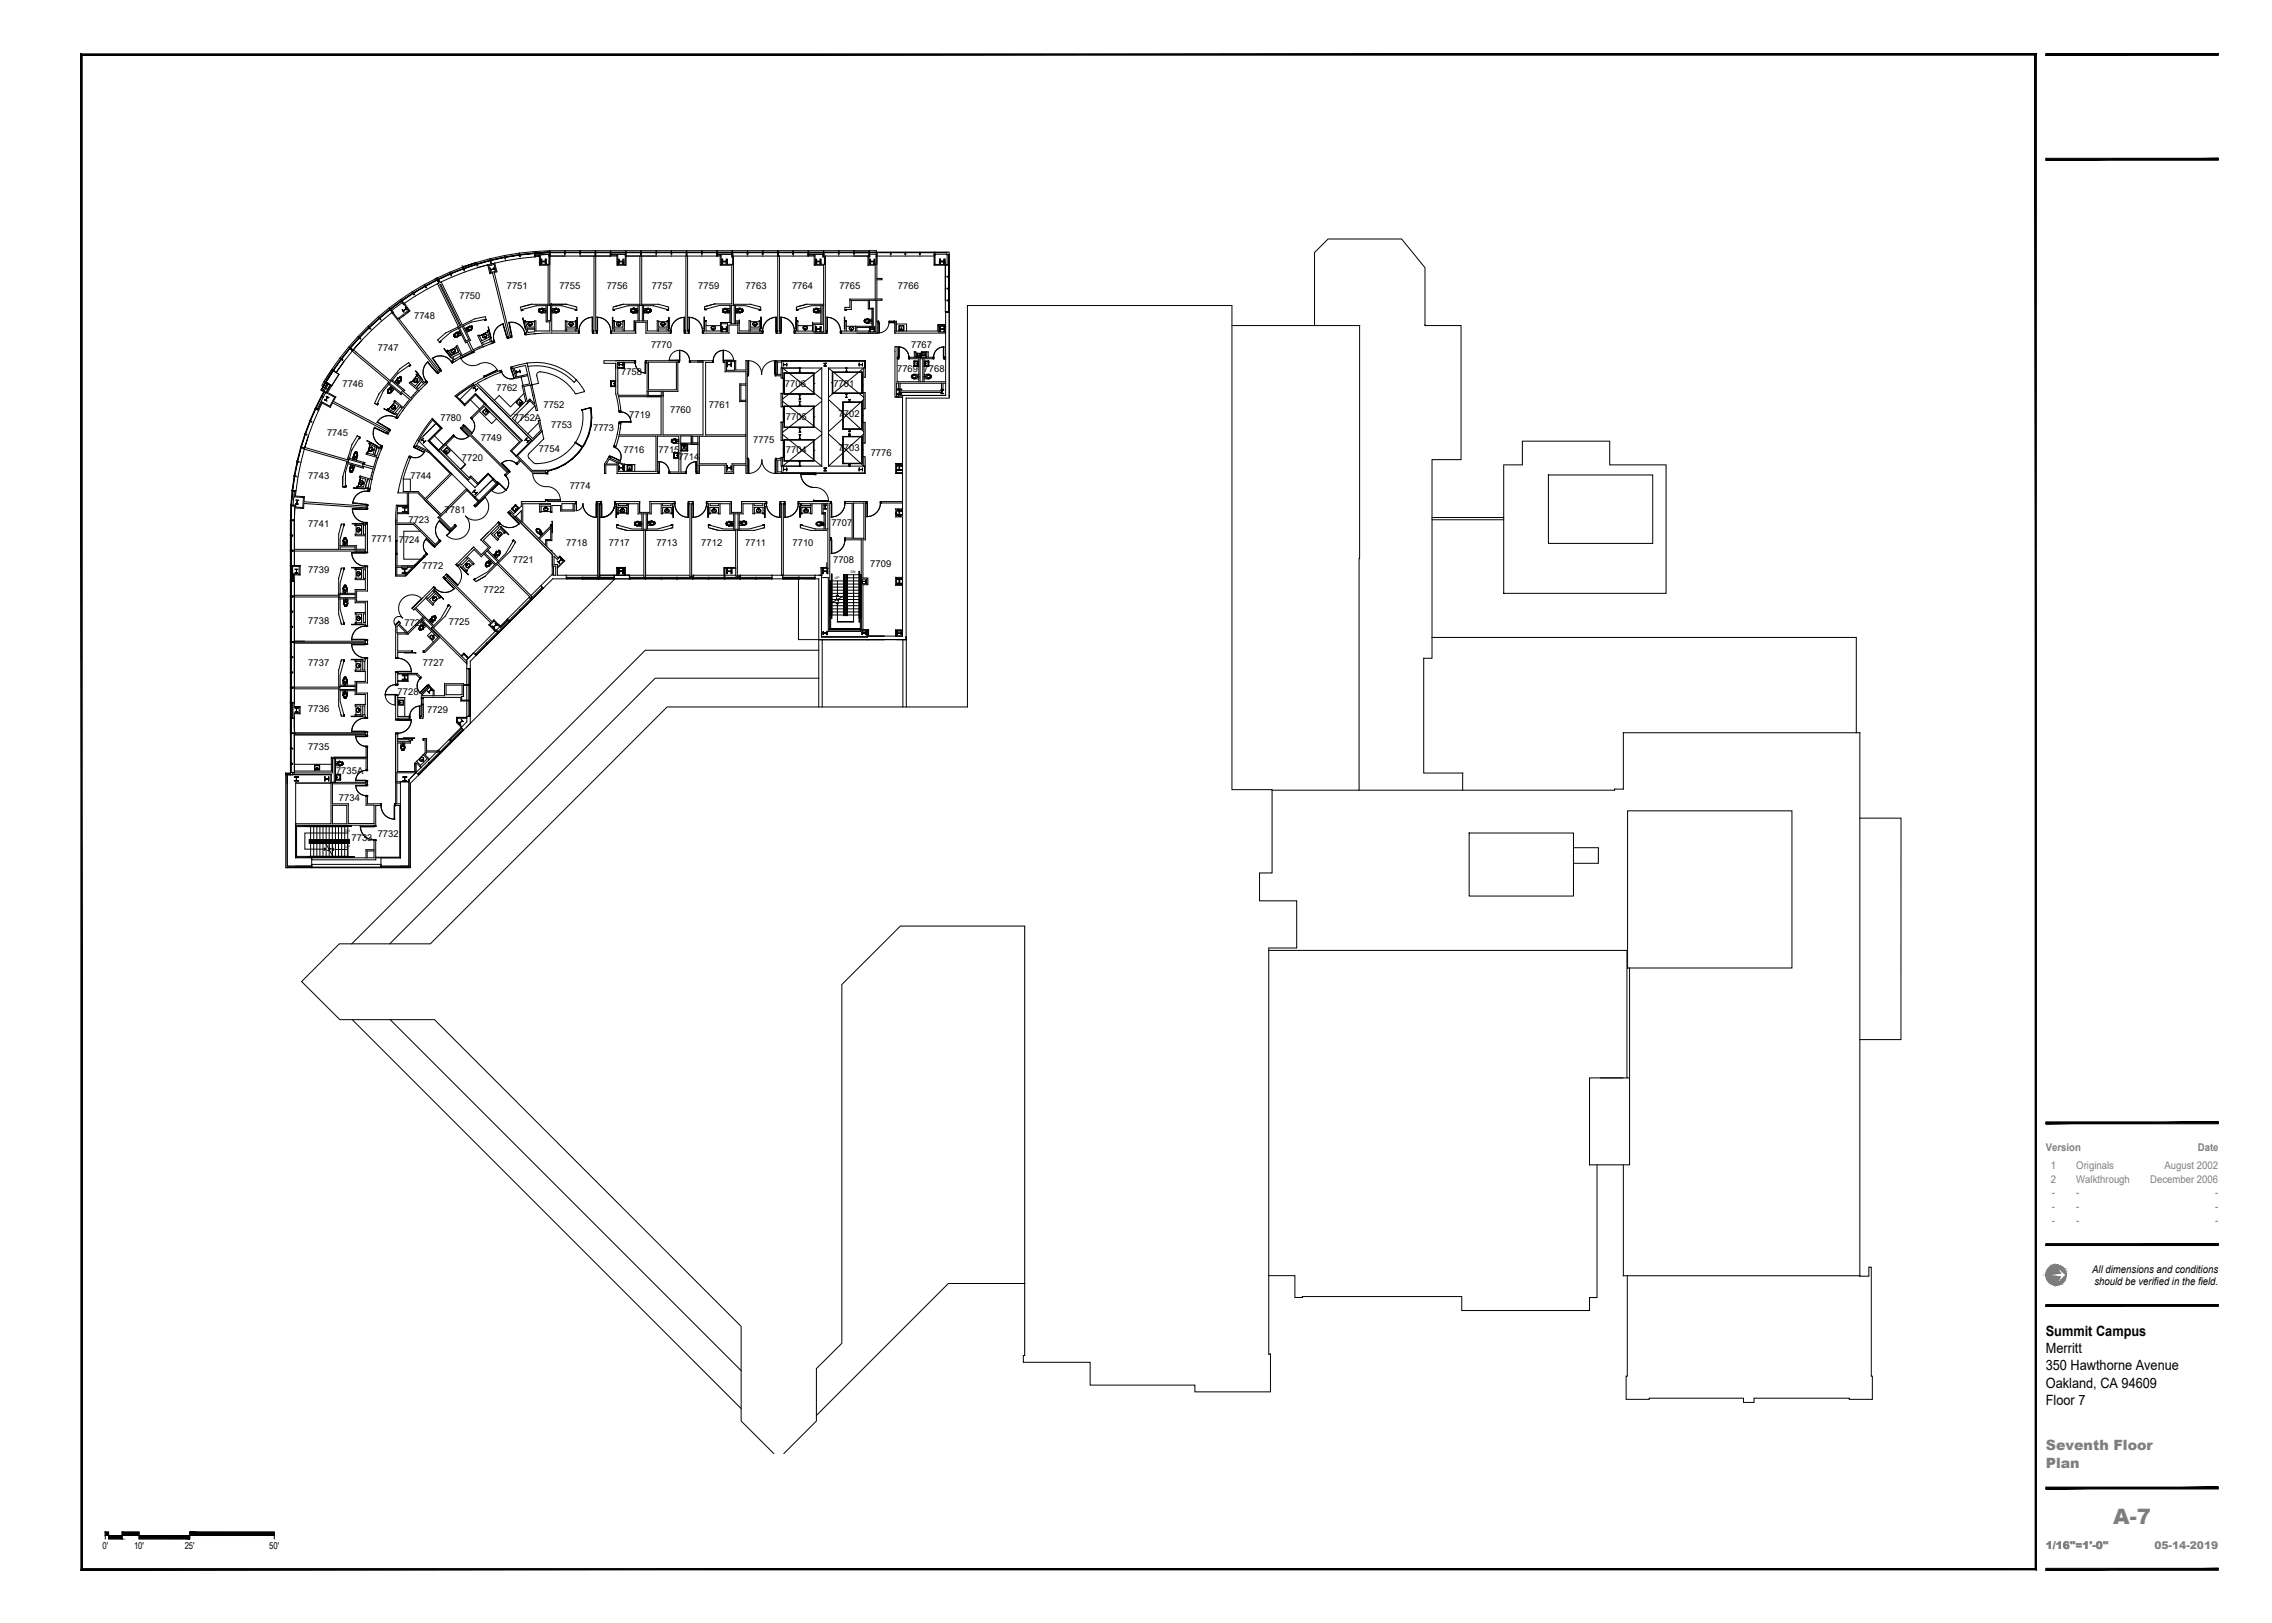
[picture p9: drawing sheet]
<svg xmlns="http://www.w3.org/2000/svg" width="1067mm" height="762mm" viewBox="0 0 1067 762" stroke-linecap="round" stroke-linejoin="round" font-family="sans-serif">
<defs><g id="words">
<text font-size="10" fill="#808080" x="992" y="715">A-7</text>
<g font-size="6.7">
<text x="961" y="627">Summit Campus</text>
<text x="961" y="635">Merritt</text>
<text x="961" y="643">350 Hawthorne Avenue</text>
<text x="961" y="651">Oakland, CA 94609</text>
<text x="961" y="660">Floor 7</text>
</g>
<g font-size="6.7" fill="#808080">
<text x="961" y="681">Seventh Floor</text>
<text x="961" y="689">Plan</text>
</g>
<g font-size="5" fill="#808080">
<text x="961" y="540">Version</text>
<text x="1032" y="540">Date</text>
<text x="963" y="549">1</text>
<text x="975" y="549">Originals</text>
<text x="1016" y="549">August 2002</text>
<text x="963" y="555">2</text>
<text x="975" y="555">Walkthrough</text>
<text x="1010" y="555">December 2006</text>
<text x="963" y="562">-</text>
<text x="975" y="562">-</text>
<text x="1040" y="562">-</text>
<text x="963" y="568">-</text>
<text x="975" y="568">-</text>
<text x="1040" y="568">-</text>
<text x="963" y="575">-</text>
<text x="975" y="575">-</text>
<text x="1040" y="575">-</text>
<text x="961" y="727">1/16&quot;=1'-0&quot;</text>
<text x="1012" y="727">05-14-2019</text>
</g>
<g font-size="5">
<text x="982" y="598">All dimensions and conditions</text>
<text x="983" y="603">should be verified in the field.</text>
</g>
<g font-size="4.4">
<text x="238" y="136">7751</text>
<text x="263" y="136">7755</text>
<text x="285" y="136">7756</text>
<text x="306" y="136">7757</text>
<text x="328" y="136">7759</text>
<text x="350" y="136">7763</text>
<text x="372" y="136">7764</text>
<text x="394" y="136">7765</text>
<text x="422" y="136">7766</text>
<text x="216" y="140">7750</text>
<text x="194" y="150">7748</text>
<text x="177" y="165">7747</text>
<text x="306" y="163">7770</text>
<text x="428" y="163">7767</text>
<text x="292" y="176">7758</text>
<text x="421" y="175">7769</text>
<text x="434" y="175">7768</text>
<text x="161" y="182">7746</text>
<text x="233" y="183">7762</text>
<text x="369" y="182">7706</text>
<text x="391" y="182">7701</text>
<text x="255" y="191">7752</text>
<text x="333" y="192">7761</text>
<text x="207" y="198">7780</text>
<text x="241" y="198">7752A</text>
<text x="295" y="196">7719</text>
<text x="315" y="194">7760</text>
<text x="369" y="197">7705</text>
<text x="394" y="196">7702</text>
<text x="259" y="201">7753</text>
<text x="278" y="202">7773</text>
<text x="154" y="205">7745</text>
<text x="226" y="207">7749</text>
<text x="354" y="208">7775</text>
<text x="253" y="212">7754</text>
<text x="293" y="213">7716</text>
<text x="309" y="212">7715</text>
<text x="369" y="213">7704</text>
<text x="394" y="212">7703</text>
<text x="409" y="214">7776</text>
<text x="217" y="216">7720</text>
<text x="319" y="216">7714</text>
<text x="145" y="225">7743</text>
<text x="193" y="225">7744</text>
<text x="268" y="229">7774</text>
<text x="192" y="246">7723</text>
<text x="209" y="241">7781</text>
<text x="145" y="247">7741</text>
<text x="390" y="247">7707</text>
<text x="174" y="254">7771</text>
<text x="187" y="255">7724</text>
<text x="266" y="257">7718</text>
<text x="286" y="257">7717</text>
<text x="308" y="257">7713</text>
<text x="329" y="257">7712</text>
<text x="350" y="257">7711</text>
<text x="372" y="257">7710</text>
<text x="145" y="269">7739</text>
<text x="198" y="267">7772</text>
<text x="241" y="264">7721</text>
<text x="391" y="264">7708</text>
<text x="409" y="266">7709</text>
<text x="227" y="278">7722</text>
<text x="145" y="293">7738</text>
<text x="190" y="294">7726</text>
<text x="211" y="293">7725</text>
<text x="145" y="313">7737</text>
<text x="199" y="313">7727</text>
<text x="187" y="326">7728</text>
<text x="145" y="334">7736</text>
<text x="201" y="335">7729</text>
<text x="145" y="352">7735</text>
<text x="158" y="363">7735A</text>
<text x="159" y="376">7734</text>
<text x="165" y="395">7733</text>
<text x="177" y="393">7732</text>
<text x="48" y="727">0'</text>
<text x="63" y="727">10'</text>
<text x="87" y="727">25'</text>
<text x="126" y="727">50'</text>
</g>
<g font-size="1.6">
<text x="399" y="269">DN</text>
<text x="392" y="272">UP</text>
<text x="162" y="391">DN</text>
<text x="162" y="398">UP</text>
</g>
</g></defs>
<!-- layer: A-WALL-FULL -->
<g fill="none" stroke="#000" stroke-width=".47">
<path d="M251 120v1l2-1v5h4v18h-8l-5 1 1 2a15 15 0 0 1 11-2v7h2v4h-6v-4h-1v3h-4v-3h-1l1 5M251 120h3v4h4v-4M258 120h.1M258 119v1M258 119v24h8l5 1v1h-1l-6-1h-5v11h6v-4h1v3h4v-3h1v4h1v1l-20 1M279 119v1v35h-1v1h2v-1v-36M287 119v1h3v5h4v-5M287 119v1h3v4h4v-5M294 120h.1M294 119v1M301 119l-1 24h-7M301 119v24h8l5 1v1h-1l-6-1h-5v7h2v4h5v-4v3h4v-3h1v4h1v1h-12v-5h-5v5h-11v-1h1v-4h1v3h3v-3h1v4h5v-4"/>
<path d="M322 119v36v1h1v-1v-36M344 120v-1v5h-5v-4l-2-1v1h1v5h6v18h-8M344 119v1M365 119l1 1v35v1h-1v-1zM379 120h3v5h5v18h-8M386 120v1h1v3h-4v-4l-4-1v1M408 119v6h3v15h-12v1M408 119v1M411 119v5h-3v-4M412 119v12h2h-2v9h2v1h-2v10M439 119v5h5M207 134l9 19z"/>
<path d="M230 125l2-1 1 3-3 1zM231 123v1h1l1 4h-1l8 30-2 1 1-1-8-30h-1l-1-4h1v-1M344 121v22h8l5 1v1l-7-1h-5v7h2M386 120l1-1 1 2M388 120v35v1h-2M408 120v1M408 120h.1M411 120h.1M444 124l-5 1v-6v5M444 124v1M184 146l22 28v1l1-1h-1l-19-24M185 147h.1"/>
<path d="M187 149v1M189 142l3 4-5 4-3-4M189 142l3 4-5 4M215 154l-6 2-3 4v1a22 22 0 0 1 9-7l4 7M215 154l-10-21h1l-1-1h1v-1l1 2v-1l10 21 6-3 5-1v1a19 19 0 0 0-10 3l3 7M215 154h.1M216 154l1-1 3 6-1 1zM221 160h-1l2 4 5-2M221 160h.1M226 160l-1-3-1 1 3 5M230 158l-1-2 1-1 1 6-4 2M230 159h.1"/>
<path d="M230 158l-4 2M247 156v1h5M247 154h4v2h-3zM252 157h-1M257 143h1v8h-1zM258 151h.1M266 154h4v1h-4zM289 154h4v1h-4zM292 151h1v2M293 143l-5 1v1l7-1h5v7h-2v4M293 143l-4 1M300 143h2v8h-2z"/>
<path d="M309 154h4v1h-4zM336 143l-5 1v1l7-2h5v8h-5v4h-6v-4h-1v4h-1v1h12v-3h4v3h12M336 143l-4 1M339 152h3v4h-3zM343 143h2v9h-2zM345 151h2v1h-2zM347 151v4h5v-4v3h5v-3v4h1v1h-6M347 151v1M352 154h5v1h-5zM374 151v4v-4M374 155h-1v1h15M379 143l-5 1v1l7-1h4v8h-3v3h-7v-4h-1"/>
<path d="M379 143l-4 1M385 152h1M386 143h1v13h-5v-4h4zM399 140v4h-2v1h3v-4h8v4h1v8h-7v2h-5v-4v4h-2v1h17v-5M408 141h3v15l-9-1v-1h8v-9h-2zM409 145h1v8M410 153h.1M411 141h.1M420 151v5h24h-3v-3h3M420 151h1v4h19v-2h4h-4M446 147v40h-21v113M446 141h.1"/>
<path d="M154 180h.1M165 164h1l17 15 5-6 4-3 1 1a20 20 0 0 0-9 7l6 5-1 1 4 3 3-4-4-3 1-1 2 2 2-3-1-2 2 2M165 164l18 15M165 164l1 1zM182 180l1-1-1 1M182 180l-4 5-2 4 1 1M184 179l5 4-1 1-5-4zM198 179l1 1-3 3v-1zM198 179l1 1 1-1v1M200 180h.1M213 168l3-2v1l-3 2zM216 167h.1"/>
<path d="M217 167l-2-5-1 1 1 2-3 2-2-2 3 4-1 1 5-3M219 161l2 4-4 2M219 161h.1M222 165l-6 3M227 161l3-2v2l-3 1zM227 163l-5 2M231 160h1v1h-2M241 172l7-1 2 10M241 172h.1M241 172h-1l1 1M241 173h.1M241 173l1 5 3-1"/>
<path d="M241 173l6-1 1 4-5 1zM289 169h9M290 170h3v3h-3zM293 173h-3v13M298 169v1h-5v3M298 169h-14v2h5v14l2 8M298 169v1M303 169v1M305 170h13v13h-13zM319 169v1h-1v14h-7v20h19v-34h-6M319 169h-16v1h1v16h-14M319 169v1h-1"/>
<path d="M324 169v1M328 169h7v1h-4v34h19v-15h-3v-9h3v-5h-10v-5v-1h1M330 169h-6v1M340 169h5v5h5v-5h1v53h-1v-4h-6v4h-4v-4h-12M341 170h4v4h-4zM364 169v7h3v2v-5M367 170h-2v6h2v-3h8h-8v-3h39v3h-8M367 169h39M376 173h10v46h-10M397 173h-8v46h10M406 169v8v-4M406 169h-42v1"/>
<path d="M406 169v4M421 163v5h1h-1v11h10v-11h-4h2v-3M421 163h-1v23h4M429 165h1v3h5v-3h1v3h2h-4v11h10M429 165h1M432 168h1v11h-1zM444 180h-1v3h-1v-3h-19v3h-1v-3h-1v6h1v-1h1v1h1h-3M444 168h-1h1M149 192l2-3 4 2 2-4-4-3 2-3h1l-2 3 4 2-1 2 26 14-1 2v-1l-26-14-1 2-4-2-1 4-1-1M176 189l1 1M177 190h.1M184 194h1"/>
<path d="M185 194l1 1M186 195h.1M188 185h1l3 3-3 3-4-3v1l2 1-2 3-3-1v1l3 1M188 191l1 1-2 3-1-1zM188 191h.1M188 185l-5-5a20 20 0 0 0-6 10M189 192l-2 4h-1v-1M200 180l-11 13M200 180l-1 1M203 197h.1M205 199l-8 8 26 26 9-8M218 200l21 22-1 1h-1l1-1-21-21h-1z"/>
<path d="M222 180l-8 6 4 4 5-5 5 5-7 6h1l5-5 17 16-4 5 4 4-2 1 1 1 1-2 6 6h6h1v-1h-1M222 180l6-3 7-3v1l-11 5 16 16 7-8-1-7M222 180h.1M223 181v-1l27 27M223 181l-7 7 2 2M223 181l-2 1-7 4 4 4M223 185l22 22-5 5 2 2M223 185l-5 5M223 185h1M225 183l25 24-3 2M228 190l17 17M249 188l-8 8 9 10 4-4-1-5 2 5"/>
<path d="M249 187l-1 2-2-8h3l2 9-2-3-1 1M249 188l-2 2M250 180v1M250 181l2 12-1-2-2-3M290 186l1 7M291 186h19v18h-19v-5M291 199l-3 11h1v-1M291 199v-1v1M291 199h1M292 193h-1M304 184h6v2h-6zM348 181h2v7h-2z"/>
<path d="M367 185v6zM367 198v9zM406 184v8zM406 198v10zM423 184h19h-19zM424 187v-1h20h-20v110h-3v3M444 186v-39h2v40M444 186h.1M142 210l1 1M142 210h1M143 211l20 6M163 217h.1"/>
<path d="M163 217l-2 7M164 216h.1M164 216l7 2-1 1-7-2zM168 205l-3 4-2 7-20-6M168 205h1M169 206l-4 5-1 4 7 2M169 206h.1M169 205v1M177 215l-2 4-4-1v-1M177 210l1 1-1 3h-1zM177 210h.1M177 210l2 1"/>
<path d="M178 215l-4 15M178 210l1-1v1v1M179 211l-1 4M179 211l-5-3 2 2-1 3h-3l6 2M194 209h1M195 209v1l7 3 9 9-11 12-4-3h-7a32 32 0 0 1 4-16l-1-1-2 4-3 13h4v6h-5M199 205l6-6 2 2-6 6 22 22 6-6 3 2-7 6M201 207h.1M207 201h1l-6 6 4 4 7-7M208 201l-5-5-8 13M213 204l-7 8-5-5M213 204v1l-6 6 13 13 1-1 3 4 5-5 4 5"/>
<path d="M240 212l2 2M250 207l-7 7M250 207l-8 7M255 202l-12 12 7 7h7M255 202l-5 5M286 215l-2 3v4v-4h6v4h19v-17h10v17h-5h8M286 215h1M286 216l4 1v1h-5zM287 215h.1M289 209h.1M289 209l2-4h17v16h-15v-3l-6-3M290 217l3 1v3h-3z"/>
<path d="M320 205h5v3h-5zM325 205h3v3h-3zM328 218v4h-1h1v-13h-8v13h2h-3M328 218v4M350 204v14h-6v4h-3v-4h-13v-13h22M367 215h-3v7h42v-8v5M367 216h-2v6h2h16M367 219v-4v4h8h-8v3h39v-3h-7M421 218h3h-3v4h3h-3zM143 236l29 3h1v-2l-1 1-29-2v-3h-4v-3h-1v3l4 1v4h-3v-1l-1 1 5 1v-3M161 224v5h1h-1M161 224v4"/>
<path d="M162 228h.1M162 228v1M173 225l-1 4M173 225h1l-1 4h-1zM173 225h.1M173 229v1h1M174 230h.1M174 225l1-5-4-1v1l-8-2-1 4v6M175 225l-6-2v1l3 1-1 4-3-1v1h6h-3M186 237v7M187 238h4v3h-5zM199 235l8 7"/>
<path d="M220 225l1-1 3 4M220 225l-19-18 6-6-4-4-5 7-2 5 6 3 10 11-12 12 7 6 12-12 4 4M224 227v1M229 222l3 3-3-2-5 5M233 227l-1-2h-1l2 2-8 8-2-2M233 227h1l-11 11v-1l2-2-6-5-12 13 5 5 1-2M245 240v5l-3-3zM245 235h11M254 236l4 1zM256 235h-11v3l-4 3-1-1h-1v1h1l19 19M256 235h1h13M264 236h5v3h-5z"/>
<path d="M270 235v1v4h-7v-3h-4v3h-1v-2h-4v2h-1v-3h-8v8l8 8 5-6h1v7M280 235v1v-1h2zM280 236l1 35h1v-35M282 236h.1M282 235v1M290 238h4v3h1v-4h5v4h1v7h-4l-7-1v1l4 1M290 236h4v1h-4zM295 237v4h-1v-3h-4M300 235h-11v1h1v5v-3M300 235v2M300 235v6h5v-6h12M305 235h12"/>
<path d="M311 236h4v1h-4zM316 236v5h-1v-3h-4v3h-1v-4h-4v4h-2v7h5l7-1v1h-1M316 236h1M317 235v1h-1M323 235h2v35h1v1h-2v-35h-1zM333 236h4v1h-4zM343 237v-2v6M348 235h12M354 236h4v1h-4zM359 236v5h-1v-3h-4v3h-1v-4h-4v4h-2v7h5l7-1v1h-1M359 236h1M360 235h-12v6h-5"/>
<path d="M360 235v1h-1M368 236v-1h-1v1v34h1v-33M376 236h-1v-1h15v1v17v43h14v-43h-7M376 236v5v-3h5v3v-4h5v4h1M376 236v1M376 237h5h-5zM386 236h3v12h-1v-7h-2zM390 235v1M397 235v1h3v17h-3M397 235h10M397 235v1M401 236h5v17h-5z"/>
<path d="M407 236h.1M407 235v1h-1v17h-1v18h3v4h-3v21M407 235v1M414 235h10v1h-10zM414 235v1M421 239h3h-3v3h3v1h-3zM160 257h7v1h-7zM160 246l-1 5v7h-21l-1 1h35h1v-13M167 259h.1M170 246h2M171 247h1v4h-1zM172 246h-5v1h3v4h-3v1h5v6h-5v-2h-7v-3l1-7h-1v1"/>
<path d="M172 246h1M173 246v12M186 254v16h4l5-4v-1l-9 1v-6M186 244v2M186 244v16M186 254v-8h8l10 11 3-3M191 241l1-10h4l11 11M192 241h-6v5h8l10 10 2-2h1l-3 2M200 260h1l-2 1zM207 242l-1 1 6 6 2-2v-1M222 257l-1 1M228 260l1-1 5 5-1 1z"/>
<path d="M231 250l3-3v1l-3 3zM241 242l11 11M242 255v-1h-1l-4 6-3 3-5-5 1-1-3-3 3-4 4 4v-1l-2-2 3-3 2 2-3-4h1l-1-1-8 8 3 4-3 3-4-3-8 8 1 1M242 254l-2 5-6 5 16 16v1h-1v-1l-16-15-5 6M253 253l6-5v5h-3v3zM259 247h.1M259 254h-2v3l5 5 1-1 2 2M290 248l4 1M294 249h8v22h1v-22M302 241h1v7h-1zM303 249h1M316 248l-5 1h-8"/>
<path d="M333 248l4 1M337 249h8v17h-5v4M343 241v-6h-11v1h1v5v-3h4v3h1v-4h5v4h1v7h-4l-7-1v1l4 1M345 241h2v7h-2zM359 248l-5 1h-8v21h2M376 247v1l5 1h7M376 247h.1M386 241h1M387 241v7h-4l-7-1M388 241h.1M389 248v19M390 253h.1"/>
<path d="M397 253h.1M421 243h3M138 266h3M138 270v-1h2v-3h-3h4v4h-1M138 269l-1 4h1M141 270h-3v3M160 279h7v2h-7zM160 267h1l-1 7v5h7v-2h5v-5h-5v-1h3v-4h-3h5v-1h1v11h-6v5h6v1M160 267l-1 5v7l-22 1h1h21v8l1 5M171 267h1v5h-1zM186 266h8l-4 4h-4zM186 260v10"/>
<path d="M195 266l-5 4M195 266h.1M195 266l4-5-4 5M199 261l-4 4M215 266v-1l4 3-2-2 3-3 2 2h1l-4-4 4-3 3 3 1-1 5 5-3 4-6 3v1l5-2M216 265l3-3h1l-3 3zM228 271l-4 2M259 260v10l-5 5 1 1 5-4h6v-2h-4v-3l3-4M259 260v6M260 266h1v4h-1zM260 266v3M260 261l2 2 1-1 2 1-3 3v-1h-2z"/>
<path d="M263 261l2 2M288 270h8v2h-8zM288 270v2M290 266h4v4h-1v-3h-3v3zM290 266v4M296 270h-14v1M340 266v5v-4h5v3h2M340 270h5M346 270h1M348 270v1l-1-1M363 270h5v2h-5zM367 270h1"/>
<path d="M384 270h2M386 266v4v-3h3M386 270h.1M386 270h-3v2h1v28h42h-2M386 271h3v25h18M386 270v29h21v-3M388 267h1M388 264v2h-2v1M404 272h3v2h-3M424 271h-3v4h3M424 272h-3v2h3M160 292v1h1l-1-7v-5h7v2h5v5h-5h3v4h-3v1h5"/>
<path d="M171 288h1v4h-1zM172 293v1M173 282v12h-1v-1M187 293l4 4h-5v-3zM187 292l-1 1M187 292l-1 2v15h1v-3h6h-6v-8h5M191 298h1M192 298l6-6 8 7-7 7M194 286l10-10v1l3 3-1 1-2-2-2 3 2 2h-1l-3-3-5 4 9 9 3-4 4-6 1 1-3 4-5 6 13 13 1-1 2 2M195 285l-1 1h1l4 4-8 7-3-4-1-1-1 1M200 280l3-3 1 1-3 3zM203 295v-1v1l3 4"/>
<path d="M203 295l3 4M203 294l-4-4-1 1 8 8M234 293l1 1-3-3-1 1-21-21v-1l-2 1 1 1v-1l21 21v1l3 3h-1M235 294l-2 2M238 291h1h-1M238 291l-3 4-3-3-2 1 4 4-1-1M238 291l-3 3M404 296h-15M405 296h3v3h-1v-3M407 299h17v-3h-3v3M425 300v-1v1h-40M137 301h35h1v1h-1h-34z"/>
<path d="M160 311v-1h1l-1 7v5h7v-2h5v-5M160 310l-1 5v8h-21M170 311h1v4h-1zM172 309v1h-5v1h2v4h-2h5M172 309h1M173 309v12h-6v4h6v12M186 316h1h9l2 2h-1l-1-1h-4v3h-5v1h-1zM187 316h4v4h-4zM199 306h1l7-7 12 13v-1l-2-3 1-1 2 2-2-2M222 307l-3 3v4h2v-4l3-2-2-1-3 3M385 300h1M385 300h30"/>
<path d="M138 330h.1M138 335l-1 2h1v-2h3M138 323h-1h1h21v8l1 5M138 323h.1M140 332h1v3h-1M141 332h-3v-2h-1l1 2h2v3h-2M160 322h7v2h-7zM160 336h1l-1-7v-5h7v2h5v5h-5h2v5h-2h5v1h1M170 331h1v5h-1zM186 326h1v10h5v1h-5v1h-1zM198 328v3h1v5M199 328v9h-2l1-6"/>
<path d="M201 322l-3 4v2M201 322l-3 4M202 323l1 1v3h-5v-1zM209 322h8v4h-8zM215 337h4v2l-2 2-2-2zM219 337v-1h2v4M219 337h-5v2l4 4 3-3M219 337h-5v2M219 321h1l-1 1v7M220 321h-11v6h-5v-3l-3-2M220 322h-2v5h-1v2h3h-4v-2l-18 1M221 340l-2 1"/>
<path d="M137 344h35h1v1h-1M137 344h1v1h34M138 345h34M156 356v6h-18v1h-1M156 356v7h-19M156 356h1v11M156 356v6M157 356h15M172 356h-16M172 356v-5h1v5M173 351v11h-1v-6h-14v11M186 344l-1 34"/>
<path d="M186 344h1v3h6v2h-6v13h8v-4M186 344v23M187 347h5v1h-5zM195 359v4h-9v4h6M195 359l1-1 2 2M195 359v3M197 360h1M201 357l1-1-4 4M206 352l1 1h-2l-3 3-2-2v-1h6M206 352l-6 1v-6h-1h1v6l-1 1 2 2-4 3-1-2-1 2M211 347l1 1v-1l5-5-6 5 1 1M135 368v-4h20v4h-16v35h7v4h-7"/>
<path d="M135 364v43h11M136 363h-2v44h59M136 363h-2M136 363v1h-1M156 378h7v9h-7zM172 374h1v3h6v1M172 369h1M172 374h1M173 367h-1h-17v20h-16l37 1v-10h3v-1M173 367v2h-1v-1h-16v9h8v10h12v-9h-4v-4M185 377v1h3v24h-12v-7M188 377h-2v-9h2v-1v36"/>
<path d="M192 366v41h-4M192 366v2M192 368v39M193 368v39h-59M193 365l2-2-3 3M193 368v39M198 360l-3 3 2 1-4 4M172 400h4v3h-4zM176 395v4h-4v4h-26v1h30v-1h12M176 395h.1M176 388h.1M146 407v-1h33v1"/>
<path d="M146 407h33M188 403h-9v4h13M192 407h-13"/>
</g>
<!-- layer: A-GLAZ -->
<g fill="none" stroke="#000" stroke-width=".47">
<path d="M244 120h.1M244 119l-7 1M244 119l-7 2M244 120l7-1zM251 119v1zM251 118h7l-7 1v-1l-7 1M251 119h7zM258 119h.1M258 119l-7 1M258 118h22M258 118h21M258 119h-14"/>
<path d="M258 119h7zM258 118v1M265 119h.1M265 118h.1M265 119h7zM272 119h1zM272 118h.1M273 119h6zM279 119h1zM280 118l7 1M280 119h7zM280 118h.1"/>
<path d="M287 119h.1M287 118h-7M287 118v1M287 118h124M287 119h7zM287 119h7M294 119h.1M294 118v1l-7-1M294 118h36M294 119h7zM301 119h.1M301 118h.1"/>
<path d="M301 119h7zM308 119h.1M308 118h.1M308 119h7zM315 119h.1M315 118h.1M315 119h7zM322 119h1zM322 118h.1M323 119h6zM329 119h1zM329 118h.1"/>
<path d="M330 118l7 1M330 118h.1M330 119h7zM337 119h.1M337 118v1M337 118h.1M337 119h7zM337 119h7M344 119h.1M344 118v1l-7-1M344 118h28M344 119h7z"/>
<path d="M351 119h.1M351 118h.1M351 119h7zM358 119h.1M358 118h.1M358 119h7zM365 119h.1M365 118h.1M365 119h7zM372 119h1M372 119h1zM372 118h.1"/>
<path d="M373 119h6zM379 119h1M379 119h1zM380 118v1l-8-1M380 118l7 1M380 119h7zM380 119h7M387 119h.1M387 118v1M387 118l24 1M387 118h.1M387 119h7z"/>
<path d="M394 119h.1M394 118h.1M394 119h7zM401 119h.1M401 118h.1M401 119h7zM401 119h7M408 119h.1M408 118v1M408 119h3zM408 119h3M411 119h1z"/>
<path d="M412 119h6zM418 119h.1M418 119h7zM425 119h.1M425 119h7zM432 119h.1M432 119h7zM439 119h.1M439 119h6zM439 119h6M445 118h1v2h-1zM445 118l-34 1"/>
<path d="M445 120v4M445 120l1 4zM446 120v26M194 137l-6 4h1M194 138l-11 7M194 138h1zM194 138l6-4zM199 134l-5 3v1M200 134v1zM200 134l-6 4M200 134l5-3zM205 131h-1"/>
<path d="M205 131h1M205 131h.1M205 131l1 1zM205 133l-15 9M206 131h-1l-6 3h1M206 131l-6 3M206 131l5-2zM206 131h.1M211 128l-6 3M211 129h1zM211 128l-5 3M212 128l6-2z"/>
<path d="M217 125l1 1M217 125l-6 3M217 125h.1M218 126v1zM218 126l-7 2M218 126l6-2zM224 123l-7 2M224 124v1zM224 124v-1l-7 2M224 124l-6 2M224 124l6-2zM229 124l-11 4-11 4"/>
<path d="M230 122l1 1zM230 122v-1l-6 2M230 122l-6 2M230 122l7-1zM237 121v1zM237 121v-1l-7 1M237 121l-7 1M237 121l7-1zM251 121l-19 3M251 121h.1M258 120h.1M258 120h21"/>
<path d="M280 120h7M287 120h.1M294 120h6M301 120h.1M301 120h21M323 120h14M337 120h.1M344 120h21M365 120h15M380 120h.1M388 120h20M412 120h27"/>
<path d="M444 125v21M445 124v1zM445 130h.1M445 135v1zM445 125l1 5zM445 130l1 5zM445 136l1 5zM446 124v6M168 158l-4 5M169 159l-4 4zM169 158l-5 5M169 158v1z"/>
<path d="M170 160l-4 4zM173 153l-5 5h1M173 154l-4 4zM173 154l-4 4M173 154l5-4zM173 154l1 1zM178 149l-5 4v1M178 149l-5 5M178 150h1zM178 149l5-4zM183 145l-5 4M183 145l1 1z"/>
<path d="M183 145l5-4zM184 147l-14 13M188 141l-5 4M188 141l1 1zM189 141l5-3zM189 142l-5 4M444 146h1M445 146l1 1zM445 141h.1M445 141v5l1-5M445 141l1 5zM152 179l-1 2v1"/>
<path d="M153 180l-2 3zM153 179l-2 4 1 1v-1h-1M153 180h.1M153 179v1M153 179l1 1zM156 174l-4 5h1M156 174l-5 8M156 174l-3 5M156 174l-3 5 3-5M156 174l-3 5zM157 174v1zM157 174l2 2-3 5 3-5z"/>
<path d="M158 175l4-5-4 5M160 168l-4 6M160 169l-3 5zM160 169l-4 5M160 169h1zM164 163l-4 5v1M164 164l-4 5zM164 163l-4 6M165 163v1zM165 164h.1M166 165l-4 5M145 198l-2 6"/>
<path d="M146 198l-3 6zM146 198h.1M148 192l-2 6M148 192l-2 6zM148 192h1zM150 192l-5 12M151 186l-3 6M151 186l-3 6zM151 186l1 1zM152 184l-1 2M152 184l-1 2zM152 182l2-2-2 3"/>
<path d="M152 182h.1M153 185l-4 7M153 182l1-2-2 4 1 1-1-1M153 182l1 1 1-2-2 3M153 182h.1M154 183h.1M154 180l1 1zM273 192l4-1-4 2M277 192l1 4zM278 196l-1 4zM139 217h.1M139 217l-1 6"/>
<path d="M140 217h.1M140 217l-2 6zM141 210l-1 7M141 210h1zM141 210l-1 7zM143 211l-4 20M143 210l2-6-2 6M143 204l-2 6M143 204l-2 6zM143 204h1zM261 220l4-2zM265 218l4-3z"/>
<path d="M270 208l3 1zM270 208h.1M272 212l-3 3zM274 209l-2 3zM276 205l-1 4zM277 200l-1 5zM137 237h.1M137 237l1 1zM137 237l-1 7M137 237v7zM137 231v6M137 230h.1"/>
<path d="M137 230l1 1zM137 231v6zM138 224l-1 6M138 224h.1M138 223l1 1zM138 231v6M138 224l-1 6zM138 239v5M138 238v6M257 221l4-1zM136 251l1 1zM136 258l1 1z"/>
<path d="M136 251v-7h2v14M136 252v6M136 259v7M136 244h1zM137 244v7zM137 252v6zM137 259v7zM137 244h1M138 259v7M186 254h.1M186 260h.1M186 254v6"/>
<path d="M136 266h1zM136 273h1zM136 280h1zM136 266v7M136 273v7M137 266v7zM137 273v7zM137 266v7M138 273h.1M138 273v6M195 265v1M195 265h.1"/>
<path d="M195 266h.1M199 261h.1M199 261l-4 5M254 275l-5 5M254 276h1zM254 276l-5 5M255 276l-5 5M266 271v1zM266 270h15M266 272h7zM266 271h7M266 272h7"/>
<path d="M273 271l1 1zM274 272h7zM274 271h7M274 271v1h7M281 271v1zM281 272h7zM281 272h7M282 270h6M282 271h6M288 271v1zM296 271v1zM296 270h6"/>
<path d="M296 272h7zM296 272h.1M296 271h7M296 272h7M303 271v1zM303 270h21M303 272h7zM303 271h7M303 272h7M310 271l1 1zM311 272h7zM311 271h7"/>
<path d="M311 272h7M318 271v1zM318 272h7zM318 271h7M318 272h7M325 271v1zM325 272h8zM325 272h8M326 270h14M326 271h7M333 271v1zM333 272h7z"/>
<path d="M333 271h7M333 272h7M340 271v1zM340 272h7zM340 272h7M340 271h7M347 271l1 1zM348 272h7zM348 270h15M348 271h7M348 272h7M355 271v1z"/>
<path d="M355 272h7zM355 271h7M355 272h7M362 271l1 1zM368 271v1zM368 270h15M368 272h7zM368 271h7M368 272h7M375 271v1zM375 271v1M375 272h7z"/>
<path d="M375 271h7M375 272h7M382 271l1 1zM136 287h1zM136 294h1zM136 280v7M136 287v7M136 294v7M137 280v7zM137 287v7zM137 294v7zM138 280v21"/>
<path d="M233 296l-11 11M234 297l-5 5M234 297h.1M234 297l-5 5zM234 297l5-5zM239 292l-5 5M239 291v1zM244 286l1 1zM244 286l-5 5M244 287l-5 5zM244 287l-5 5M245 286l5-4z"/>
<path d="M248 280l-10 11M249 281h1zM249 281l-5 5M250 282l-5 5M250 281l5-5zM136 301l1 1zM136 308l1 1zM136 316h1zM136 302v6M136 309v7M136 316v7M137 302v6z"/>
<path d="M137 309v7zM137 316v7zM138 302v21M219 314v7M220 314h1zM220 314v7M221 314v7zM221 314v7M224 307l5-5zM228 302h1zM228 302l-5 5 1 1-1-1M229 302l-5 6"/>
<path d="M136 323h1zM136 330h1zM136 337h1zM136 323v7M136 330v7M136 337v7M137 323v7zM137 330v7zM137 337v7zM137 330v7M138 330h.1M138 337h.1"/>
<path d="M138 323v7M198 328h1M198 331h1M198 328h.1M198 331h.1M198 328v3M219 329v7M220 329h1zM220 321l1 1zM220 329v7h1h-1M220 322v7M221 329v7z"/>
<path d="M221 322v7zM221 322v7M221 329v7M136 358l1 1zM136 351l1 1zM136 344h1zM136 344v7M136 352v6M136 359v4M137 359v4zM137 352v6zM137 344v7z"/>
<path d="M138 359v-14v17M138 342v-5v7M201 358l-5 5M201 358l1 1zM202 359l-5 5M202 359l5-6zM206 353h1zM206 353l-5 5M207 354l-5 5M207 353l5-5zM211 347l-5 5M212 348h.1"/>
<path d="M212 348l-5 5M212 348l5-5zM217 343l-5 5M217 342v1zM136 363h1v1h-1zM196 363l1 1zM197 364l5-5z"/>
</g>
<!-- layer: A-FLOR-STRS -->
<g fill="none" stroke="#000" stroke-width=".47">
<path d="M390 273v23M390 273v22h14M390 273v10M390 273v16M390 274h.1M390 276h.1M390 277h.1M390 279h.1M391 273h5M391 274h5M391 276h5M391 277h5"/>
<path d="M391 279h5M396 280l-2 1v1l-1-1v1l-2 1M396 273h.1M396 274h.1M396 276h.1M396 277h.1M396 279h.1M396 273v16h1M396 273v7M396 280h.1M396 280v8M397 273h.1"/>
<path d="M397 273v7M397 273v15M397 270v18M398 270h.1M398 270v19h-2M398 271h.1M398 273h.1M398 274h.1M398 276h.1M398 277h.1M398 279h.1M398 270h5"/>
<path d="M398 271h5M398 273h5M398 274h5M398 276h5M398 277h5M398 279h5M404 270v26M404 271h.1M404 273h.1M404 274h.1M404 276h.1M404 277h.1"/>
<path d="M404 279h.1M404 270v20M390 289h.1M390 280h.1M390 281h.1M390 283h.1M390 284h.1M390 286h.1M390 287h.1M390 295h14M391 289h5M391 280h5"/>
<path d="M391 281h5M391 283h5M391 284h5M391 286h5M391 287h5M396 281h.1M396 283h.1M396 284h.1M396 286h.1M396 287h.1M396 288h.1M398 280h.1"/>
<path d="M398 281h.1M398 283h.1M398 284h.1M398 286h.1M398 287h.1M398 289h5M398 280h5M398 281h5M398 283h5M398 284h5M398 286h5M398 287h5"/>
<path d="M404 289h.1M404 280h.1M404 281h.1M404 283h.1M404 284h.1M404 286h.1M404 287h.1M404 295h-14h14M404 290v-20v25M145 388h18h-24v14h24M145 394v2h18M145 394l1 1"/>
<path d="M145 395h1M146 396h17M146 388v6M146 396h.1M146 396v6M147 388v6M147 396h.1M147 396v6M149 388v6M149 396h.1M149 396v6M150 388v6"/>
<path d="M150 396h.1M150 396v6M152 388v6M152 396h.1M152 396v6M153 395h10M153 396h.1M153 396l1 2 1 1h-1h1l1 3M153 388v6M153 396v6M155 388v6M155 396h.1"/>
<path d="M155 396v6M156 388v6M156 396h.1M156 396v6M157 388v6M157 396h.1M157 396v6M159 388v6M159 396h.1M159 396v6M160 388v6M160 396h.1"/>
<path d="M160 396v6M162 388v6M162 396h.1M162 396v6M163 388h-18M163 394h-18M163 388h-24v14h24h-7M163 395h-17h17M163 388v7M163 395h.1M163 395v1M163 396v6"/>
<path d="M146 402h10M157 402h6M157 402h.1"/>
</g>
<!-- layer: A-ANNO-TEXT -->
<path d="M393 280h1M393 273v7M393 283h1M393 289v-6v9h8v-22v19M393 292h8M153 399h-1M156 399h1M157 398l-1 1h1M157 399h1M159 399h1M160 399h3M163 391h-20v8h10l-1-1" fill="none" stroke="#000" stroke-width=".47"/>
<!-- layer: AE-108$0$A-ANNO-NPLT -->
<path d="M378 272h4" fill="none" stroke="#808080" stroke-width=".47"/>
<!-- layer: A-COLS -->
<g fill="none" stroke="#000" stroke-width=".47">
<path d="M230 126v1l2-1v1v-1l-2 1h1zM231 127h.1M231 126h.1M232 126h.1M254 122v1h2v-1h1v2h-1v-1h-2v1zM254 122h.1M254 124h.1M255 123h.1M256 123h.1M256 122h.1M257 124h.1M257 122h-1"/>
<path d="M290 122h1v1h1v-1h1v2h-1v-1h-1v1h-1zM291 122l-1 1M291 123l-1 1M293 123h-1M293 123l-1 1M339 122v1h2v-1h1v2h-1v-1h-2v1zM339 122h.1M339 122v1M341 123h-1M342 122h-1M342 122l-1 1M383 122v1h2v-1h1v2h-1v-1h-2v1z"/>
<path d="M383 123v1M384 123h-1M384 123h.1M385 122h.1M386 123l-1 1M386 124h-1M408 122h1v1h1v-1h1v2h-1v-1h-1v1h-1zM409 123h-1M409 123l-1 1M409 123h.1M411 123h-1M411 124h.1"/>
<path d="M441 122h1v1h1v-1h1v2h-1v-1h-1v1h-1zM442 122l-1 1M442 123h-1M442 123l-1 1M442 123h.1M444 123h-1M444 123l-1 1M444 124h-1M189 145v1l2-1-1-1 1 1-2 1 1 1zM189 146h.1M189 146l2-1-2 1M190 146h-1"/>
<path d="M190 146h.1M191 145h.1M339 153v1h2v-1v3v-1h-2v1zM339 154v1M339 155h.1M340 154v1M341 155h.1M341 155v1M383 153v1h2v-1h1v3h-1v-1h-2v1zM383 155v1M383 154h.1M384 154v1"/>
<path d="M385 153v1M386 154l-1 1M408 153h1v1h1v-1h1v3h-1v-1h-1v1h-1zM409 153l-1 1M409 155l-1 1M410 154l-1 1M411 153l-1 1M411 154l-1 1M441 153h1v1h1v-1h1v3h-1v-1h-1v1h-1zM441 153v1M442 155l-1 1M442 154v1"/>
<path d="M443 154v1M443 153h.1M444 155v1M444 154h-1M242 174v1l2-1v1v-1l-2 1h1zM244 174h.1M244 175h.1M291 171h1h1v1l-1-1h-1v1zM291 171h.1M292 171h.1M293 171h-1M293 171l-1 1"/>
<path d="M341 170l1 1h1v-1v2v-1h-1l-1 1zM342 172h.1M342 170h-1M343 171h-1M343 170h.1M343 171h.1M368 171h1v1v-1h-1v1zM368 171h.1M368 172h.1M387 171h1h-1v1h1h-1v-1zM387 172h.1M388 172h.1"/>
<path d="M403 171h2v1v-1h-2v1zM403 171h.1M405 172h.1M153 188h.1M153 186l1 1v-1l-1 2h1h-2h1l1-2zM154 186v1M154 186l-1 2M154 187h.1M223 182h.1M223 181v1l1 1-1 1 1-1-1-1-1 1zM223 183h.1M421 183h2h-1v2h1h-2h1v-2z"/>
<path d="M422 183h-1M422 185h.1M422 183h.1M422 184v1M423 185h-1M442 183h1h-1v2h1h-1v-2zM442 183h.1M442 185h.1M442 184h.1M443 185h.1M198 207l1-1h-1l1 1h1l-1 1v-1l-1-1zM199 207h.1"/>
<path d="M246 207l1-1 1 1h1l-2 1 1-1-1-1zM247 206h.1M247 207h.1M291 219v1h1l1-1v2l-1-1h-1v1zM292 220h.1M293 219h-1M341 219l1 1h1v-1v2v-1h-1l-1 1zM342 220h-1M342 220h.1M343 219h.1M368 220h1v1v-1h-1v1zM369 220h.1"/>
<path d="M387 220h1h-1v1h1h-1v-1zM387 220h.1M388 220h-1M403 220h2v1v-1h-2v1zM405 220h.1M421 218h2l-1 1v1l1 1h-2l1-1v-1zM422 218l-1 1M422 220h.1M423 219h.1M139 237h.1M139 235h1l-1 2h1h-1l1-2zM140 236h-1"/>
<path d="M189 238h2h-1v2h1h-2h1v-2zM190 238h.1M190 239h.1M191 238h-1M223 231h.1M223 230v1l1 1v-1l-1 1h1l-1-1h-1zM291 220v1M342 221h.1M387 237h1h-1v2h1h-1v-2zM387 237h.1M387 238h.1M388 237h.1"/>
<path d="M388 239h.1M403 221h.1M404 220h.1M421 240h2h-1v2h1h-2h1v-2zM422 220l-1 1M422 220v1M423 240h-1M423 240h.1M191 240h-1M191 240h.1M422 240v1M423 242h.1"/>
<path d="M139 267h1h-1v2h1h-1v-2zM139 267h.1M139 269h.1M140 269h.1M189 267h2h-1v2h1h-2h1v-2zM189 267h.1M189 269h.1M190 267h-1M190 268v1M190 269h.1M262 264h.1M263 264h.1"/>
<path d="M263 262l1 1h-1l-1 1h1h-1l1-1zM264 263h-1M264 263h.1M290 267h1v1h1v-1h1v2h-1v-1h-1v1h-1zM291 269h-1M291 268l-1 1M292 268h-1M292 267h.1M293 269h-1M293 269h.1M341 267h1v1h1v-1h1v2h-1v-1h-1v1h-1zM342 268h-1"/>
<path d="M342 268l-1 1M344 268l-1 1M344 269h-1M386 267h1v1h1v-1h1v2h-1v-1h-1v1h-1zM387 269h-1M387 268l-1 1M387 268h.1M389 268l-1 1M389 269h-1M405 272v1h2v-1v2v-1h-2v1zM405 272v1M405 273h.1"/>
<path d="M407 273h.1M421 272h2h-1v2h1h-2h1v-2zM421 272h.1M422 274h-1M422 272v1M422 273h.1M423 272h.1M423 274h.1M232 294v1M232 295h.1M232 293l1 1v-1l-1 1v1l-1-1h1l1-1zM233 293h.1"/>
<path d="M233 294h.1M387 297h1v1v-1h-1v1zM387 297h.1M388 297h.1M405 297h2v1v-1h-2v1zM405 297v1M405 298h.1M405 297h.1M406 297h.1M421 297h2v1v-1h-2v1zM421 297h.1M423 297h.1"/>
<path d="M423 297v1M189 317h2h-1v2h1h-2h1v-2zM189 317h.1M190 317h.1M190 319h-1M190 319h.1M139 332h1l-1 1v1h1h-1v-1zM139 332v1M139 334h.1M140 334h.1M201 325h.1M202 325h.1"/>
<path d="M202 323l1 1h-1l-1 1h1h-1l1-1zM203 324h-1M203 324h.1M215 339h.1M217 338l1 1-1-1-1 2-1-1 1 1 1-2zM217 338h.1M138 365h2h-1v2h1h-2h1v-2zM139 365h.1M140 365h-1M140 367h.1M152 365l1 1h1v-1v2v-1h-1l-1 1zM153 366h-1"/>
<path d="M153 366h.1M154 366h.1M154 365h.1M189 365h2h-1v2h1h-2h1v-2zM189 365h.1M190 365v2M190 366h.1M190 367h.1M191 367h.1"/>
</g>
<!-- layer: A-GLAZ -->
<g fill="#000" stroke="#000" stroke-width=".47">
<path d="M217 125l1 1z"/>
<path d="M251 119l5-1zM251 119l6-1z"/>
<path d="M257 118h1zM256 118h2z"/>
</g>
<!-- layer: A-DOOR -->
<g fill="none" stroke="#000" stroke-width=".47">
<path d="M228 150h.1M229 155h1zM229 154l1 5zM236 152l2 6zM236 152a6 6 0 0 0-4 8M238 158l1 1zM238 158l1 1M238 158h.1M239 151a6 6 0 0 1 7 5M239 151l1 7zM240 158h.1M245 146h.1"/>
<path d="M245 149l2 5zM246 151h1zM246 156l1 1zM270 145l1 1zM270 151h1zM271 149v5zM272 155v1M272 155h.1M272 156h.1M278 149v6zM278 149a6 6 0 0 0-6 6M279 155h.1"/>
<path d="M279 155v1M280 155h.1M280 155v1M280 149a6 6 0 0 1 7 6M280 149l1 6zM280 156h.1M287 155v1zM287 155v1v-1M287 155h.1M288 149v5zM288 145l1 1zM288 151h1z"/>
<path d="M313 145l1 1zM313 151h1zM314 149v5zM315 155h.1M315 155v1zM321 149v6zM321 155h.1M321 155h1M321 155l1 1M321 149a6 6 0 0 0-6 6M322 155h.1M322 155v1"/>
<path d="M323 155h.1M323 155l1 1M323 155v1M323 149a6 6 0 0 1 7 6M324 149v6zM324 156h-1M324 155h.1M330 155v1zM330 155h.1M330 155v1v-1M331 149v5zM331 145h1z"/>
<path d="M331 150l1 1zM357 151h.1M357 145v1zM357 146h.1M357 149v5zM358 155v1M358 155h.1M364 149l1 6zM364 149a6 6 0 0 0-6 6M365 155h.1M365 155v1M366 155h.1"/>
<path d="M366 155l1 1M366 155v1M367 149a6 6 0 0 1 6 6M367 149v6zM367 156h-1M373 155v1zM373 155v1v-1M373 155h.1M374 149v5zM374 145l1 1zM374 151h1zM388 155v1"/>
<path d="M388 155v1zM388 155h.1M388 149a6 6 0 0 1 7 6M388 149l1 6zM395 155v1zM396 149l1 5zM397 145v1zM397 151h.1M412 151l1 1zM413 152v4zM417 152a5 5 0 0 1-4 4M418 151l-1 1 1-1h2"/>
<path d="M418 152h2M418 151h2zM418 151h2M420 151v1zM192 172h1zM195 174l3 4zM195 176h1zM200 179l1 1zM201 170l4 5zM201 170a6 6 0 0 0-1 9M203 168a6 6 0 0 1 9 2M203 168l4 5z"/>
<path d="M205 175h1M205 175h.1M206 161l1-1zM207 174h.1M208 164l4 4zM210 164h.1M212 170h1zM216 168a6 6 0 0 0 9 3M216 168l6-3zM222 165h.1M222 165v1v-1M225 171a6 6 0 0 1 9 3"/>
<path d="M227 177h1zM227 177h.1M228 176l5-2zM232 160v1zM235 174l1 1zM236 175a5 5 0 0 0 6 3M240 173l2 5zM240 172v1zM240 172v1M240 173h.1M298 169v1zM298 170a5 5 0 0 0 5 5"/>
<path d="M303 170v5zM303 169v1zM303 169v1M314 169h5M318 169h.1M319 169v1M319 165v4zM324 169v1zM324 169a5 5 0 0 0-5-5 5 5 0 0 0-5 5h5M335 169v1zM335 169a5 5 0 0 1 5-5 5 5 0 0 1 4 5M339 165l1 4z"/>
<path d="M340 169h4zM340 169v1M351 176h.1M351 169a6 6 0 0 1 7 7 6 6 0 0 1 6-7M351 169l1 7zM364 169v7zM364 176h.1M422 168h.1M422 163a5 5 0 0 1 5 5M422 163v5zM427 168h.1M438 168h.1"/>
<path d="M443 163v5zM443 163a5 5 0 0 0-5 5M443 168h.1M177 198l6 4zM177 189v1zM180 192l5 2zM182 192v1zM186 196a6 6 0 0 0-9 2M186 196h1zM186 196h.1M217 200h1M217 200h.1"/>
<path d="M221 196h1zM222 197a5 5 0 0 1 0 6M291 193h.1M291 198h.1M291 193a5 5 0 0 1 5 5M291 198h5zM169 205v1zM172 207l5 2zM173 208h.1M176 201a6 6 0 0 0 3 8M176 201l6 2zM179 209h1h-1"/>
<path d="M179 209h.1M179 209v1v-1M182 203v1M182 203h.1M183 202h.1M192 214l1 1zM194 210h1zM194 210h1M195 210l4 2zM195 210h.1M199 212a5 5 0 0 1-6 2M213 204v1z"/>
<path d="M213 205a5 5 0 0 0 7 0M216 201h1zM216 201h1M217 201l3 4zM217 201h.1M218 200h.1M218 200l4 3zM236 218a5 5 0 0 1 6 0M236 217l3 4zM242 217l1 1zM286 214l1 1M286 214l1 1z"/>
<path d="M287 214l4 2zM288 210h1zM289 210a5 5 0 0 1 2 6M309 217a5 5 0 0 1 5 4M309 217l1 5zM327 217v5zM327 217a5 5 0 0 0-5 4M351 215v1zM351 216l1 6zM364 216v6zM364 215v1zM162 228v1z"/>
<path d="M165 239a6 6 0 0 0 7 6M165 239h7zM166 229h5zM168 228v1zM172 239h1zM172 237l-6-1 6 1M172 237h.1M172 239h1M172 237h1M172 237h1zM173 231a6 6 0 0 0-7 5M173 231h.1"/>
<path d="M173 230v1zM223 237v1zM223 238l5-5zM228 233a6 6 0 0 1 0 9 6 6 0 0 1-9 0 6 6 0 0 1 0 9 6 6 0 0 1-9 0M233 227h1M234 227h.1M234 227l-3 3zM234 227l4 3zM234 227l-1-1 1 1M237 223h1zM237 223a5 5 0 0 1 0 7 5 5 0 0 1-6 0M239 221v1"/>
<path d="M239 221v1zM239 221h.1M250 222a6 6 0 0 0 6 7M250 222h7zM256 235h1zM256 235h.1M256 222h1M256 222h.1M257 228a6 6 0 0 1 6 7M257 235h6zM257 222h.1M270 235l1 2z"/>
<path d="M271 237v3zM274 237a6 6 0 0 0 6 6M274 237a3 3 0 0 1-3 3M280 237v6zM280 235v2zM282 235v1M282 235v2zM282 237l1 6zM282 236h.1M289 236v-1v2M289 236h.1M289 236v1"/>
<path d="M289 237h.1M289 237a6 6 0 0 1-7 6M289 238v5zM309 222h.1M314 222h.1M316 238v5zM317 237a6 6 0 0 0 6 6M317 236v-1v1M322 222h.1M323 237v6zM323 236h.1M323 235v2z"/>
<path d="M323 235v1M325 235v1M325 236h.1M325 237l1 6zM327 222h.1M332 236v-1v2M332 236h.1M332 237a6 6 0 0 1-7 6M332 235v2M332 238l1 5zM351 222a6 6 0 0 0 7-6 6 6 0 0 0 6 6M359 238v5z"/>
<path d="M360 237a6 6 0 0 0 6 6M360 236v-1v1M366 237v6zM366 235l1 2zM367 235v1M368 235v1M368 235v2zM368 237l1 6zM369 237h.1M375 237a6 6 0 0 1-7 6M375 235v2zM375 237h.1"/>
<path d="M376 238v5zM376 223a6 6 0 0 0 6 6M376 223h6zM382 222l1 1zM382 235h1M382 235h.1M383 229a6 6 0 0 1 6 6M383 235h6zM383 223h.1M383 235h.1M390 235v1M390 235v1z"/>
<path d="M390 236h.1M390 236l1 7zM397 236a6 6 0 0 1-7 7M397 235v1zM407 235v1M407 235v1zM407 236h.1M407 236v7zM413 236a6 6 0 0 1-6 7M413 235l1 1zM161 246l1 1zM165 259l6 1z"/>
<path d="M165 259a6 6 0 0 0 6 7M165 246h6zM167 246v1zM172 259h.1M172 245v1zM173 259h-1M200 253l4 3zM200 253a5 5 0 0 0 0 7M200 260h1zM204 256v1zM204 256v1M204 256h.1"/>
<path d="M206 244a6 6 0 0 0 0 9M206 245l5 4zM206 253l1 1zM211 249h1zM211 249h1M211 249h.1M214 246v1zM214 247l-4 4zM234 245l1 1zM235 246h.1M235 246a6 6 0 0 0 9 0M235 247l4 4z"/>
<path d="M237 250h.1M239 240v1M239 241h.1M239 241l5 5zM241 254v-1zM241 254h.1M258 246l1 1zM258 240l1 1zM259 245v5zM290 241h.1M290 247h.1M315 247h1"/>
<path d="M315 241h1zM315 247h.1M316 247h.1M333 246v1zM333 241h.1M358 246l1 1zM358 241h1zM376 241h.1M376 246v1zM390 253h.1M390 253l1 7zM397 253a6 6 0 0 1-7 7"/>
<path d="M397 253h.1M161 267h.1M165 266l5 1zM167 267h.1M171 266h2h-1M171 266h2M172 266h.1M204 275v1zM204 276h.1M204 276a6 6 0 0 0 9 0M204 277l4 4zM208 271l1 1"/>
<path d="M209 272h.1M209 272l-1-1 1 1M209 272l4 4zM209 270h1M209 270h.1M210 270h.1M210 270l5 5zM214 265l1 1M215 266h.1M215 266a6 6 0 0 1 0 9M215 266l-1-1 1 1M216 266l4 4z"/>
<path d="M219 268v1zM219 268v1M223 272h.1M161 292v1M161 292h.1M161 293h.1M165 293h5zM167 292v1zM171 294a6 6 0 0 0-6 6M172 294h1h-1M186 293l1-1zM193 286l5-5z"/>
<path d="M198 281a6 6 0 0 0-9 0 6 6 0 0 0 0 9 2.4 2.4 0 0 0-3 0 2.4 2.4 0 0 0 0 4M206 281l1-1zM210 284h1zM211 284h-1M161 310l1 1zM165 310h5zM165 302l6 1zM165 300h6zM165 302a6 6 0 0 0 6 7M167 310v1zM170 310h.1M171 300l2 1z"/>
<path d="M172 302h.1M172 309h1h-2h2h-1M172 300h.1M172 300l1 1M172 300v1M173 302h-1M186 309h1zM186 315l1 1zM186 316h1M187 316h.1M187 309a6 6 0 0 1 6 6M187 315h6z"/>
<path d="M190 306l5 1zM193 306h1zM197 318h1zM197 319a5 5 0 0 0 0 6M198 318l-1 1zM199 306h.1M161 336h1zM161 336h.1M165 336h5zM167 336h.1M170 336h.1M171 337h2h-1"/>
<path d="M171 337h1zM171 337a6 6 0 0 0-6 6M181 326a5 5 0 0 0 5 5M181 326h5zM186 321a5 5 0 0 0-5 5M186 338h1zM186 326l-1 5v-5h1M186 321l1 1zM186 326l1 1zM186 338h1M186 327h1M187 338h.1"/>
<path d="M187 338h6zM192 336v1zM193 338a6 6 0 0 1-6 6M197 332v4zM197 331a5 5 0 0 0-5 5M197 336v1zM197 336v1M200 322l-3 3zM201 322h.1M165 343l6 1zM167 346h5zM167 346a5 5 0 0 0 5 4"/>
<path d="M171 344h2zM172 344h.1M172 344h1M172 345h1M172 350l1 1zM172 345l1 1zM172 345h.1M186 344l1 1zM189 346l6 1zM193 347h1zM199 347h.1M167 366l5 1z"/>
<path d="M167 369h5zM167 369a5 5 0 0 0 5 5M172 362a5 5 0 0 0-5 5M172 368h1M172 374h1zM172 367h1M172 362h1zM172 367h1zM172 368h.1M172 367h.1M172 369h.1M173 374h.1"/>
<path d="M179 377v1zM179 378a6 6 0 0 0 6 7M185 378v7zM185 377l1 1zM186 377v1M186 378h.1M169 388h7zM169 388a6 6 0 0 0 7 6M176 388h.1M176 394l1 1zM176 388h1z"/>
</g>
<!-- layer: A-FLOR-CASE -->
<g fill="none" stroke="#000" stroke-width=".47">
<path d="M225 158l4-2-4 2M247 151h4h-4M266 151h4M289 151h3M309 151h4M332 153h6M352 151h5M375 153h7M397 153h5M421 152h5v3M196 176l-3 4zM214 163l-3 2 1 2 3-2-1-2-4 2"/>
<path d="M245 177l3-1 1 4-3 1zM247 171a26 26 0 0 1 23 7M248 172a24 24 0 0 1 21 7M271 178l-2 1M271 178h.1M271 178l3 6-4 1a21 21 0 0 0-17-10l-1 1 1 4-3 1M183 192l2-3-2 3M221 188l4 4M225 193l6 6 2-2M246 185l-6 6-6-5-2 2M251 191l-8 8M253 198l-5 6"/>
<path d="M273 192v8l-1 4-2 4M277 191v7l-2 8-2 4-3-2M173 213l1-4-1 4M204 205l4 4M209 209l10 9-3 2 3-2M219 218l-3 2M255 202v4M255 206l-7 7v2l2 2a6 6 0 0 0 6 0 22 22 0 0 0 14-9l3 2M273 210a26 26 0 0 1-16 11M291 201h.1M293 218h.1M293 218h5"/>
<path d="M293 218h5v3M169 224l-1 4zM189 225h4v6M257 221h.1M167 247v4M197 249h-7v14h7M237 250l-3 3M254 240h4M290 241h4M311 241h4M333 241h4M354 241h4"/>
<path d="M376 241h5M167 267v4M222 265l-3 3M167 288v4M203 296l-2 2 3 3M206 280l-3 3M167 311v4M167 331v5M190 328h-3h3v8M138 359h18M199 354l-3 3"/>
</g>
<!-- layer: A-FLOR-PFIX -->
<g fill="none" stroke="#000" stroke-width=".47">
<path d="M213 158h.1M213 157v1M213 157h.1M213 158h1M213 157a.8 .8 0 0 1 1 0 .8 .8 0 0 1 1 1 .8 .8 0 0 1-1 0h-1M214 157l-1 1M214 158h.1M214 157h.1M214 157h-1M214 158h1M214 156h.1M214 156v1"/>
<path d="M214 156h1M215 158h-1M215 158h.1M215 156h.1M215 156v1M215 156l-1 1M215 157h.1M215 157v1M216 156v1M216 157h.1M216 155l-2 1M216 158h-1"/>
<path d="M216 156h.1M217 157h-1M219 155h.1M219 154h-1M220 154v1M220 154h.1M220 156h-1M220 155h.1M220 156h.1M220 153l-1 1M220 153h.1M220 155h1"/>
<path d="M220 153h2M220 153h1M220 153v1M221 155h.1M221 155l-1 1M221 154a.7 .7 0 0 0-1 0 .7 .7 0 0 0 1 1 .7 .7 0 0 0 0-1M221 154h.1M221 155h-1M221 153h.1M221 153l1 1M221 153h1M222 153h.1"/>
<path d="M222 153v1M222 154h.1M222 154l-1 1M227 158h.1M227 157h.1M227 159h.1M228 158h.1M228 159h.1M228 158v1M228 159v-1v1M228 158v1l-1-1M228 157h.1"/>
<path d="M228 157h-1M228 157h1M228 157v1M228 157h-1v1M229 157h.1M229 158h.1M229 157v1M229 158h-1M248 152v1M248 152h.1M248 153h1M249 153h.1"/>
<path d="M249 152h.1M249 151h-1M249 151h.1M250 152h.1M250 153h.1M250 152v1M253 146h.1M253 145h.1M253 146l1 1M253 145v1M253 146h1M254 145h-1"/>
<path d="M254 145h.1M254 145h1M254 145l-1 1M254 147h.1M254 145l1 1h-1M254 145h2M254 147h2M255 147h-1M255 147h.1M255 145h.1M255 146v1M255 146h.1"/>
<path d="M255 146l-1 1M255 145v1M256 145h.1M256 146h.1M259 145h2M259 147h2M259 146h.1M260 146h-1M260 146h.1M260 146l1 1M260 145v1M260 145h.1"/>
<path d="M261 145h-1M261 145h.1M261 147h.1M261 145h1M262 146h.1M262 146v-1a.7 .7 0 0 0-1 1 .7 .7 0 0 0 0 1 .7 .7 0 0 0 1-1M262 145v1M262 146l-1 1M262 145h.1M267 152v1M267 152h.1M267 153h.1"/>
<path d="M268 153h.1M268 151h.1M268 151h1M268 152v1M268 152h.1M269 153h-1M269 152h.1M269 152v1M289 152l1 1M289 152h.1M290 152h-1M290 153h.1"/>
<path d="M290 152h.1M290 153h1zM290 153h1M290 152l1 1M291 152h.1M291 152v1M291 153h.1M291 151h-1M291 151h.1M291 152h1M296 146h.1M296 146h1"/>
<path d="M296 145h.1M296 146l1 1M296 145v1M296 146a.7 .7 0 0 1 1-1 .7 .7 0 0 1 1 1 .7 .7 0 0 1-1 0M297 147h.1M297 145h1M297 145h-1M297 145h.1M297 145h3M297 147h3M298 145h.1M298 147h.1"/>
<path d="M298 147h-1M298 146v1M298 146l-1 1M298 145v1M298 146h.1M299 146h.1M299 146h1M302 145h2M302 147h2M302 146h.1M303 146h.1M303 146h1"/>
<path d="M304 146l1 1M304 146v1M304 146h.1M304 145h.1M304 145l-1 1M304 147h.1M305 145h-1M305 145h.1M305 145h-2l1 1M305 145l1 1M305 147h-1M305 146a.8 .8 0 0 0-1-1 1 1 0 0 0 0 2 .8 .8 0 0 0 1-1h1"/>
<path d="M305 146h.1M305 146h1M305 146v1M306 146h-1M306 146h.1M306 146l-1 1M310 152l1 1M310 152h.1M311 152h-1M311 153h.1M311 151h.1M311 153h1z"/>
<path d="M311 152v1M311 152h.1M312 151h.1M312 153h-1M312 152h.1M312 153h.1M312 152v1M334 154v1M334 154h.1M334 153v1M335 155h.1M335 153h.1"/>
<path d="M335 153l1 1M335 155v-1v1M335 154h.1M336 154l-1 1M339 146h.1M339 146l1 1M339 146h1M339 145h.1M339 145v1M340 145l-1 1M340 145h-1M340 145h.1"/>
<path d="M340 146a.8 .8 0 0 1 1-1 1 1 0 0 1 0 2 .8 .8 0 0 1-1-1M340 146h-1M340 145h1M340 147h1M340 147h.1M341 147h1M341 147h-1M341 147h.1M341 145h.1M341 145v1M341 146v1M341 146h.1"/>
<path d="M342 145h-2M342 145h1M342 147h1M342 146h.1M342 146h1M345 146h1M345 145h2M345 147h2M346 146h.1M347 145v1M347 146h.1M347 145h.1"/>
<path d="M347 146l1 1M347 146v1M347 147h.1M347 147h1M347 145h1M348 147h.1M348 145h.1M348 145h-1M348 146a.7 .7 0 0 0 0-1 .7 .7 0 0 0-1 1 .7 .7 0 0 0 1 0M348 146h1M348 145l1 1M348 146v1"/>
<path d="M348 146h.1M349 145h.1M349 146h.1M349 146h-1M353 152l1 1M353 152h.1M354 152h-1M354 153h.1M354 151h.1M354 153h1zM354 151h1M354 152l1 1"/>
<path d="M354 152h.1M354 153h1M355 153h.1M355 151h.1M355 152h.1M355 152v1M377 154h.1M377 155h.1M377 153h.1M378 155h.1M378 153h.1M378 153h1"/>
<path d="M378 154h.1M378 155v-1v1M379 155h-1M379 153h.1M379 155h.1M379 154h.1M382 146h.1M382 146l1 1M382 145h.1M382 145v1M382 146a1.1 1.1 0 0 1 2-1 .7 .7 0 0 1 0 1 1 1 0 0 1-2 0M383 145h1v1"/>
<path d="M383 145h-1M383 147h.1M383 145h.1M383 145h2M383 147h2M383 145h1M384 147h-1M384 147h.1M384 145h.1M384 146v1M384 145v1M384 146h.1"/>
<path d="M385 146h.1M399 154l1-1 1 1M399 154v1l2-1M399 154h.1M400 155h.1M400 154h.1M401 154h.1M406 151h.1M406 151a.8 .8 0 0 1 1-1 .8 .8 0 0 1 0 1 .8 .8 0 0 1-1 0M406 150h.1M406 150v1M406 151l1 1"/>
<path d="M407 150h1M407 150h-1M407 152h.1M407 150h.1M407 152h2M407 150h2M408 150h.1M408 152h.1M408 152h-1M408 151h.1M408 151l-1 1M408 150v1"/>
<path d="M408 151v1M409 151h.1M409 152h.1M409 150h.1M422 153h2v2h-2zM423 153v2M423 155h1M423 153h1M423 154v1zM424 153v2M186 179h-1M186 179h.1"/>
<path d="M186 180h.1M186 179v1M187 179h.1M187 178v1M187 178h.1M187 178l-1 1M187 179h1M188 179h-1M188 179h.1M188 177h.1M188 177l-1 1M188 177a.7 .7 0 0 0-1 1 .7 .7 0 0 0 1 1 .7 .7 0 0 0 0-1"/>
<path d="M188 177v1M188 178h.1M188 179l-1 1M188 177v2M188 178h1M189 178h.1M189 178l-1 1M194 179h.1M194 179l1 1M194 178v1M195 180h.1M195 178h.1"/>
<path d="M195 179h1M195 179v1M195 179h.1M196 178h.1M196 179h.1M196 178h-1M196 178v1M212 165h.1M212 165l1 1M212 166h.1M212 164v1M212 166h1"/>
<path d="M212 164h.1M213 166h.1M213 165h.1M213 166v-1v1M214 164h-2M214 165l-1 1M214 164h.1M214 165h.1M214 164l-1 2M214 164h-1l-1 1M214 164v1M287 179v2l2 1"/>
<path d="M287 179h2M287 179v2M289 179l-1 2M289 179v2h-2M428 177h.1M428 177a.9 .9 0 0 1 1-1 .9 .9 0 0 1 1 1h-2M428 177l1 1M429 170v2h2M429 170h2v2M429 176h2M429 176h1a1.1 1.1 0 0 1 0 1 1.1 1.1 0 0 1 0 1h-1M429 176l-1 1"/>
<path d="M429 178h2M429 169v1M429 169h2M430 170v2h1v-2M430 170h.1M430 170h1M431 171h.1M431 170h.1M431 177h.1M434 177h.1M434 169h2v3M434 178h2"/>
<path d="M434 176h2M434 172h2M434 171h1zM435 170l-1 2h2v-2M435 170h1M435 177l1 1M435 176v1M436 170h.1M436 170h-2v2M436 176h-1M436 176l1 1M436 170v2"/>
<path d="M436 172h.1M437 176v1M437 176v1a.8 .8 0 0 0-1-1 .8 .8 0 0 0 0 1 .8 .8 0 0 0 1 0M437 177l-1 1M437 177h.1M182 184h.1M182 184v1M182 185h.1M182 183v1M182 183h.1M182 184a.7 .7 0 0 1 0-1 .7 .7 0 0 1 1 0 .7 .7 0 0 1 0 1M182 185h1"/>
<path d="M183 183h-1M183 183h.1M183 184l-1 1M183 185h.1M183 184h.1M183 182l-1 1M183 183h1M184 184l-2 1M184 184h.1M184 184l-1 1M184 181l-1 1M184 183h.1"/>
<path d="M184 192h.1M184 184h-1M184 183v1M184 182h.1M184 191h.1M185 182h-1M185 183h.1M185 190l-1 1M185 190h.1M185 191h.1M185 191v1M185 192h.1"/>
<path d="M185 183h-1M185 190l1 1M185 192h-1M186 192h.1M186 191h-1M186 192l-1-1v1M186 191h.1M187 180v1M226 193l2-1 2 1-2 2zM228 193h.1M229 193l-1-1-1 1M229 193v1l-1 1-1-1"/>
<path d="M229 193h-1zM244 188h.1M244 188l-1 1 1 1M244 187l2 2-2 2-2-2zM244 189l1 1M244 188h1M245 189v1M245 188v1M245 189l-2 1M287 181h1M288 180h1zM164 220h.1"/>
<path d="M164 219v1M165 219h-1M165 219h.1M165 220h.1M165 218v1M165 219l-1 1M165 219h1M165 220h1M166 220h.1M166 218l-1 1M166 215l-1 1M166 219h.1"/>
<path d="M166 219h-1M166 215h.1M166 220v1M166 220l-1-1-1 1M166 218v1M166 214h.1M166 214v1M166 213v1M166 215h1M166 216h.1M166 215l1 1M166 219v2"/>
<path d="M167 215h.1M167 219h-1M167 216h.1M167 213h-1M167 213h.1M167 213a.7 .7 0 0 0-1 1 .7 .7 0 0 0 1 0 .7 .7 0 0 0 0-1M167 212h.1M167 212v1M167 213h1M168 213h.1M168 215l-1 1M168 215h.1"/>
<path d="M168 213h-1M168 214l-1 1M168 214h.1M168 213v1M168 214v1M173 211l1 1M174 211h-1M174 212h.1M174 210h.1M174 210h1M174 211h.1M175 211h.1"/>
<path d="M175 212h-1M175 210h.1M175 211v1M209 212l1 1M210 212h-1M210 210h.1M210 211h-1v1M210 210l1 2-1 1-2-1zM210 211l1 1M211 212l-1 1M211 211v1M294 219h3v2h-3z"/>
<path d="M295 219v1M295 219h2v1h-2M296 220h.1M296 220v1M315 207h.1M315 207l1 1M315 207v1M315 208h.1M316 207h.1M316 207h-1M316 208h.1M316 207a.7 .7 0 0 1 1 0 .7 .7 0 0 1 0 1 .7 .7 0 0 1-1-1h-1"/>
<path d="M316 215h3M316 206l1 1M316 206v1M316 208h1M316 206h.1M316 215h.1M316 212v1M316 212h3M316 212v3M317 206h.1M317 208h.1M317 206h1"/>
<path d="M317 208h1M317 206h-1M317 213h1v2h-1M317 213v2M317 206v1M317 207h.1M317 207l1 1h-2M317 207h1M318 207h.1M318 207l-1 1M318 214h1zM319 207h.1"/>
<path d="M319 206h.1M319 208h.1M319 212v3h-3M320 212h3M320 209h.1M320 212h.1M320 209h3M320 211h3M320 209v2M320 211h.1M321 209h.1M321 209h-1v2h3v-2"/>
<path d="M321 210h.1M321 209v1M321 210l-1-1v3l1-2M321 210l2 2M322 209h.1M323 209h.1M323 209v2M323 211h.1M323 212h.1M323 209l-2 1M323 209v3M164 220v1"/>
<path d="M164 221l1 1M164 221h.1M164 221v1M164 222h1M164 222h.1M165 222h.1M165 221v1M165 221h.1M165 221a.8 .8 0 0 0 1-1 .8 .8 0 0 0-1 0 .8 .8 0 0 0 0 1v1M166 221l-1 1M166 221h.1M169 227h.1"/>
<path d="M169 227l1 1M169 228h.1M169 226v1M169 226h.1M170 226h-1M170 226h.1M170 228h.1M170 227h.1M170 227v1M170 226v1M171 227h.1M171 227h-1h1"/>
<path d="M242 238l1 1-1 1-1-1zM242 237l-2 2M242 237l2 2-2 1-2-1M242 239h1zM244 239l-2-2-2 2 2 2M255 239h.1M255 239l1 1M256 240h1M256 238h.1M256 239h.1M256 238v1v-1M256 238l-1 1"/>
<path d="M256 238h1M257 238h.1M257 240h.1M257 239h.1M257 239v1M291 240h.1M291 240h1M292 239h.1M292 240h.1M292 239v1M292 239l-1 1M293 239h.1"/>
<path d="M293 239v1M293 240h.1M296 221h.1M312 240h.1M312 239v1M312 239h.1M313 239h.1M313 239l1 1M314 240h-1M314 240h.1M334 240h.1M334 239v1"/>
<path d="M335 239h.1M335 239h1zM335 240h.1M335 239h1M335 239v1M336 239v1M336 240h.1M355 240h1M355 240h.1M356 239h.1M356 240h.1M356 239v1"/>
<path d="M357 239l-2 1M357 239v1M357 240h.1M378 240h.1M378 239v1M378 239h1zM378 239h1M378 239h.1M379 239h.1M379 239l-1 1M379 239v1M379 240h.1"/>
<path d="M161 254v2M161 254v1M161 254h.1M161 254l1 1M161 255h.1M161 255h1M162 253l-1 1M162 253h.1M162 255h1M162 255h.1M162 253h-1M162 256h.1"/>
<path d="M162 253h1M162 253a.8 .8 0 0 1 1 1 1 1 0 0 1-2 0l1-1M163 255h.1M163 255h-1M163 253v1M163 253h.1M163 254v1M163 254h.1M163 254v2M168 249v1M168 248h.1M168 248h1"/>
<path d="M168 249h1M169 249h.1M169 249l-1 1M232 260h.1M233 260h.1M233 259v1M233 259h.1M233 259l-1 1M234 250h.1M234 252h.1M234 252h1M234 259h.1"/>
<path d="M234 259h-1M234 250v1M234 259a.7 .7 0 0 0-1 1 .7 .7 0 0 0 1 1 1.1 1.1 0 0 0 1-2M234 259h1M235 250h.1M235 259h.1M235 259v1M235 260h.1M235 251v1M235 251h.1M235 250v1M252 249l1 1"/>
<path d="M252 249h.1M252 249v1M252 248h.1M252 248v1M252 248l2 1M252 248l1 1-1 1M252 250l2 1M253 250v1M253 250h.1M253 251h1M253 250h1M253 249l1 1v1"/>
<path d="M254 251h.1M254 251h-1M254 249v1M254 249h.1M254 250h-1M254 251v1M254 250h.1M254 250v1M255 250h.1M255 251h-1M292 241h.1M298 246h.1"/>
<path d="M298 246v1M298 246a.7 .7 0 0 1 1-1 .7 .7 0 0 1 1 1 1 1 0 0 1-2 0M298 245v1M298 245h.1M298 247h1M299 245h-1M299 247h.1M299 245h1M299 245h.1M299 245h2M299 247h2M300 245h.1"/>
<path d="M300 247h-1M300 247h.1M300 245v1M300 245v1l-1 1M300 246h.1M300 246v1M301 246h.1M304 247h2M304 245h2M304 246h.1M305 245v1M305 245h.1"/>
<path d="M305 246h.1M305 246l1 1M305 246h1M306 245h-1M306 245h.1M306 247h.1M306 245h1M306 245h-1v1M307 245h.1M307 245a.7 .7 0 0 0-1 0 .7 .7 0 0 0 0 1 .7 .7 0 0 0 1 0M307 246h.1M307 246l-1 1"/>
<path d="M307 245v1M313 240h.1M313 241h.1M335 241h1M341 246h.1M341 246v1M341 245h.1M341 245v1M341 247h1M341 247h.1M341 246h1M341 246a1.1 1.1 0 0 1 2-1 1 1 0 0 1 0 2 1.1 1.1 0 0 1-2-1"/>
<path d="M342 246h-1M342 245h-1M342 247h.1M342 245h1M342 245h.1M342 247h2M342 245h2M343 245h.1M343 247h.1M343 247h-1M343 246l-1 1M343 245v1"/>
<path d="M343 246h.1M343 246v1M344 246h.1M347 246h.1M347 247h1M347 245h1M347 246h1M348 246h-1M348 246h.1M348 247h1M348 245h1M348 245v1"/>
<path d="M348 245h.1M348 246h1M348 246l2 1M349 245l-1 1h1M349 245h-1M349 245h.1M349 246h.1M349 246v1M349 247h.1M349 245h1M350 245h-2M350 245h.1"/>
<path d="M350 247h-1M350 245a.8 .8 0 0 0-1 0 .8 .8 0 0 0 0 1 .8 .8 0 0 0 1 0M350 246h1M350 246l-1 1M350 245l1 1M350 246v1M350 246h.1M350 245v1M351 246h-1M351 246h.1M356 241h.1M378 241h1"/>
<path d="M383 246h.1M383 246l1 1M383 246l2-1a1 1 0 0 1 0 2 1.1 1.1 0 0 1-2-1M384 247h1M385 245h1M385 247h.1M385 246h1M385 245h-1l-1 1M386 246h.1M386 247h-1M386 246h-1M386 245h.1"/>
<path d="M386 245v2M386 247h.1M386 246l1 1M386 246v1M386 245v1M386 246h1M387 246h.1M387 246l-1 1M387 246h-1M161 278h.1M161 276v2M161 276v1"/>
<path d="M161 276h.1M161 278v1M161 277h.1M161 276l1 1M161 277h1M162 275l-1 1M162 275h.1M162 277h1M162 277h.1M162 275h-1M162 275v1M162 276h.1"/>
<path d="M162 278h.1M162 278v1M162 275h1M162 275v1a.7 .7 0 0 1 1 0 .7 .7 0 0 1-1 1 .7 .7 0 0 1-1-1h1M163 275h.1M163 275v1M163 277h.1M163 277h-1M163 276h.1M163 276v1M163 276v2M163 278v1"/>
<path d="M163 278h.1M168 270h.1M168 268v2M168 268h.1M168 268l1 2M168 269l1 1M168 269h.1M169 269h.1M169 270h.1M169 269v1M169 270h-1M169 269v1z"/>
<path d="M219 265h.1M219 266h.1M219 266h1M220 265h-1M220 265h.1M220 265l-1 1M220 266h.1M221 265h.1M221 266h.1M228 266h.1M228 265v1M228 265h.1"/>
<path d="M228 264h.1M228 266h1M228 265l1-1 1 1-1 1M229 265h-1M229 266h.1M229 266h-1M229 264h.1M229 264h-1M229 264l-1 1M229 264l1 1M229 263l-1 2M229 264h1"/>
<path d="M230 266h-1M230 266h.1M230 265h.1M230 264h.1M230 264v1M230 265l-1 1M230 265v1M230 263h.1M230 263v1M231 264h.1M231 264v1M232 260v1"/>
<path d="M232 261h.1M232 261h1M232 261v1M233 261h.1M233 261h-1M233 260l1 1M233 262h.1M233 261h1M234 261h.1M234 261l-1 1M235 260l-1 1M161 283h.1"/>
<path d="M161 284h1M161 283v1M161 281v2M162 283h-1M162 283h.1M162 283h1M162 284v1M162 284h.1M162 283l-1 1M162 285h.1M162 282v1M162 282h.1"/>
<path d="M162 281h.1M162 285h1M163 284v1M163 284h-1M163 282h.1M163 282v1M163 285h.1M163 285h-1M163 284h.1M163 283v1M163 284l-1 1M163 283h.1"/>
<path d="M163 281v2M168 290h.1M168 291h.1M168 289h.1M168 289v1M168 289l1 1M168 290h1M169 290h.1M169 291h-1M169 291h.1M169 290v1zM197 295h.1"/>
<path d="M197 295v1M197 296h.1M197 294v1M197 296h1M197 294h.1M197 295a1 1 0 0 0 2 0 .8 .8 0 0 0-1-1 .8 .8 0 0 0-1 1v1M198 296h.1M198 296h-1M198 294h-1M198 294h.1M198 294l1 1M198 294h1"/>
<path d="M198 295h.1M198 295v1M199 293l-2 1M199 294h.1M199 295h.1M199 294v1M199 295h-1M199 293h.1M199 293v1M199 293h1M200 294l-1 1M200 294h.1"/>
<path d="M202 292h.1M202 299h.1M202 300h.1M203 291h.1M203 290v1M203 290h.1M203 300h.1M203 298h-1M203 298h.1M203 290l-2 1M203 291h1M203 299h.1"/>
<path d="M203 298l1 1M203 281h.1M203 280l1 1-1-1M203 298l1 1zM203 292v1M203 282h1M204 291h.1M204 298l-1 1h1M204 281l-1 1M204 299v1M204 281h.1M204 289h.1"/>
<path d="M204 289l-1 2M204 289l-1 1M204 280h.1M204 290h.1M204 291v1M204 289v1M204 290a.8 .8 0 0 0-1 0 .8 .8 0 0 0 1 1l1-1M204 282h.1M204 291h-1M204 280h1M204 290h1M205 290h.1"/>
<path d="M205 290l-1 1M205 282h-1M205 281v1M205 281h.1M161 320v2M161 320h.1M161 319v1M161 319h.1M162 319v1M162 319h.1M162 319h-1M162 318h.1"/>
<path d="M162 318v1M162 318l-1 1M162 318v1a.8 .8 0 0 0-1 1 1 1 0 0 0 2 0 .8 .8 0 0 0-1-1v-1M162 318l1 1M163 318h.1M163 319h.1M163 319v1M163 320h.1M163 320v2M167 313h1M167 312h.1M168 313v1"/>
<path d="M168 312h-1M168 312h.1M168 314h.1M168 312h1M168 313h.1M168 312v1M169 313l-1 1M169 312h.1M169 312v1M169 312v1zM161 324v2M161 326v1"/>
<path d="M161 326h.1M161 327h1M161 327h.1M161 320h1M161 327l1 1M162 327v1M162 327h.1M162 326l-1 1M162 320h1M162 326h1M162 328h.1M162 326h-1"/>
<path d="M162 326h.1M162 320h.1M162 328v-1a.8 .8 0 0 1-1-1 1 1 0 0 1 2 0 .8 .8 0 0 1-1 1v1M162 321h.1M162 321v1M162 324v1M162 325h.1M163 326v1M163 328h.1M163 328h-1M163 327l-1 1M163 327h.1"/>
<path d="M163 326h.1M163 320h-1M163 324v2M167 334h1M168 334h.1M168 332l-1 2M168 332h.1M168 332l1 2M168 333h.1M169 334h-1M169 334h.1M169 333v1z"/>
<path d="M169 333v1M187 329h2v2h-2zM187 330h1zM188 329h1v2h-1zM148 359h2v3h-2zM158 358h2M158 360h2M158 359h.1M159 359h.1M159 358v1M159 358h.1M159 359h1"/>
<path d="M159 359l1 1M160 358h-1M160 358h.1M160 359h.1M160 360h.1M160 358h1M160 359v1M160 358a.7 .7 0 0 0-1 0 .7 .7 0 0 0 1 1 .7 .7 0 0 0 1 0M161 358h.1M161 359h-1M161 359h.1M161 358v1"/>
<path d="M188 351h.1M188 349v2M188 351l1 1M188 350v1M188 350h.1M189 350h.1M189 350h-1M189 352h.1M189 350h1M189 350l-1 1M189 349h.1M189 352a.8 .8 0 0 0 1-1 1 1 0 0 0-2 0 .8 .8 0 0 0 1 1"/>
<path d="M190 352h-1M190 352h.1M190 350h.1M190 350v1M190 351h.1M190 351v1M190 349v2M197 356v1M197 357h.1M197 356h.1M198 357h.1M199 356h.1"/>
<path d="M199 356h-2M199 357h.1M199 357h-1h1M199 356v1h-2M148 361h2M148 361v-2h2v2M149 361h.1M158 364h2M158 365h.1M158 366h2M158 364v2M158 364h1"/>
<path d="M159 364l1 2M160 364h.1M160 364h-2v2h2M160 364v2"/>
<circle cx="228" cy="159" r=".1"/>
<circle cx="249" cy="153" r=".1"/>
<circle cx="249" cy="152" r=".9"/>
<circle cx="268" cy="153" r=".1"/>
<circle cx="268" cy="152" r=".9"/>
<circle cx="290" cy="153" r=".1"/>
<circle cx="291" cy="152" r=".9"/>
<circle cx="311" cy="153" r=".1"/>
<circle cx="311" cy="152" r=".9"/>
<circle cx="335" cy="155" r=".1"/>
<circle cx="335" cy="154" r=".9"/>
<circle cx="354" cy="153" r=".1"/>
<circle cx="355" cy="152" r=".9"/>
<circle cx="378" cy="155" r=".1"/>
<circle cx="378" cy="154" r=".9"/>
<circle cx="400" cy="155" r=".1"/>
<circle cx="400" cy="154" r=".9"/>
<circle cx="423" cy="155" r=".1"/>
<circle cx="423" cy="154" r=".1"/>
<circle cx="424" cy="155" r=".1"/>
<circle cx="195" cy="179" r=".9"/>
<circle cx="196" cy="179" r=".1"/>
<circle cx="213" cy="166" r=".1"/>
<circle cx="289" cy="180" r=".1"/>
<circle cx="431" cy="177" r=".1"/>
<circle cx="431" cy="171" r=".1"/>
<circle cx="431" cy="170" r=".1"/>
<circle cx="434" cy="170" r=".1"/>
<circle cx="434" cy="171" r=".1"/>
<circle cx="434" cy="177" r=".1"/>
<circle cx="434" cy="177" r=".2"/>
<circle cx="185" cy="191" r=".9"/>
<circle cx="185" cy="192" r=".1"/>
<circle cx="228" cy="193" r=".1"/>
<circle cx="228" cy="192" r=".1"/>
<circle cx="229" cy="193" r=".1"/>
<circle cx="244" cy="189" r=".1"/>
<circle cx="244" cy="190" r=".1"/>
<circle cx="245" cy="189" r=".1"/>
<circle cx="289" cy="181" r=".1"/>
<circle cx="174" cy="211" r=".9"/>
<circle cx="175" cy="211" r=".1"/>
<circle cx="209" cy="212" r=".1"/>
<circle cx="210" cy="213" r=".1"/>
<circle cx="210" cy="212" r=".1"/>
<circle cx="296" cy="220" r=".1"/>
<circle cx="318" cy="213" r=".1"/>
<circle cx="318" cy="214" r=".1"/>
<circle cx="321" cy="210" r=".2"/>
<circle cx="170" cy="227" r=".9"/>
<circle cx="171" cy="227" r=".1"/>
<circle cx="242" cy="240" r=".1"/>
<circle cx="243" cy="239" r=".1"/>
<circle cx="256" cy="239" r=".9"/>
<circle cx="256" cy="238" r=".1"/>
<circle cx="292" cy="240" r=".9"/>
<circle cx="292" cy="239" r=".1"/>
<circle cx="295" cy="221" r=".1"/>
<circle cx="296" cy="221" r=".1"/>
<circle cx="313" cy="240" r=".9"/>
<circle cx="313" cy="239" r=".1"/>
<circle cx="335" cy="240" r=".9"/>
<circle cx="335" cy="239" r=".1"/>
<circle cx="356" cy="240" r=".9"/>
<circle cx="356" cy="239" r=".1"/>
<circle cx="378" cy="240" r=".9"/>
<circle cx="378" cy="239" r=".1"/>
<circle cx="168" cy="249" r=".9"/>
<circle cx="169" cy="249" r=".1"/>
<circle cx="234" cy="250" r=".1"/>
<circle cx="234" cy="251" r=".9"/>
<circle cx="254" cy="250" r=".3"/>
<circle cx="168" cy="269" r=".9"/>
<circle cx="169" cy="269" r=".1"/>
<circle cx="219" cy="265" r=".1"/>
<circle cx="220" cy="266" r=".9"/>
<circle cx="168" cy="290" r=".9"/>
<circle cx="169" cy="290" r=".1"/>
<circle cx="203" cy="299" r=".9"/>
<circle cx="203" cy="280" r=".1"/>
<circle cx="204" cy="298" r=".1"/>
<circle cx="204" cy="281" r=".9"/>
<circle cx="168" cy="312" r=".9"/>
<circle cx="169" cy="313" r=".1"/>
<circle cx="168" cy="333" r=".9"/>
<circle cx="169" cy="333" r=".1"/>
<circle cx="187" cy="330" r=".1"/>
<circle cx="187" cy="329" r=".1"/>
<circle cx="188" cy="330" r=".1"/>
<circle cx="198" cy="356" r=".9"/>
<circle cx="199" cy="357" r=".1"/>
<circle cx="148" cy="361" r=".1"/>
<circle cx="149" cy="360" r=".1"/>
<circle cx="149" cy="361" r=".1"/>
<circle cx="158" cy="364" r=".1"/>
<circle cx="158" cy="365" r=".1"/>
</g>
<!-- layer: A-WALL-FULL -->
<g fill="#000">
<circle cx="258" cy="120" r=".2"/>
<circle cx="280" cy="120" r=".2"/>
<circle cx="259" cy="143" r=".2"/>
<circle cx="347" cy="151" r=".2"/>
<circle cx="382" cy="152" r=".2"/>
<circle cx="200" cy="179" r=".2"/>
<circle cx="213" cy="169" r=".2"/>
<circle cx="195" cy="210" r=".2"/>
<circle cx="287" cy="215" r=".2"/>
<circle cx="383" cy="235" r=".2"/>
<circle cx="235" cy="246" r=".2"/>
<circle cx="239" cy="241" r=".2"/>
<circle cx="347" cy="249" r=".2"/>
<circle cx="204" cy="276" r=".2"/>
<circle cx="209" cy="272" r=".2"/>
<circle cx="210" cy="270" r=".2"/>
<circle cx="159" cy="281" r=".2"/>
</g>
<!-- layer: A-COLS -->
<g fill="#000">
<circle cx="383" cy="153" r=".2"/>
<circle cx="421" cy="218" r=".2"/>
<circle cx="223" cy="231" r=".2"/>
<circle cx="421" cy="242" r=".2"/>
</g>
<!-- layer: A-FLOR-EVTR -->
<g fill="none" stroke="#000" stroke-width=".47">
<path d="M367 173l19 14M368 178v7zM368 175v3M368 175h14v10h-14zM368 175h14v10M368 175v10h14M375 175h1zM375 173h1v2zM386 173l-19 14M389 173l17 14M390 180h1M391 175h14v10h-14z"/>
<path d="M391 175h14v9h-14zM397 174l1 1zM397 173h1l-1 1zM405 175v2M405 175v10h-14M405 175h-14v10M405 177v7zM406 173l-17 14M431 166h1M431 166v1M432 166h-1v1M432 166v1"/>
<path d="M432 166l-1 1h1M432 166h-2v2M432 166v2M433 165v3M433 165h.1M433 165h2M433 165v2M433 166v1M434 165v1h-1M434 166l1 1M435 165v2h-2M435 165h-2v1"/>
<path d="M435 165h.1M435 165v3M435 168h-5M435 168h.1M367 188l19 15M368 191v7zM368 195h.1M368 181h.1M368 191h14v10h-14zM368 185h.1M368 191h14v9h-14zM375 190l1 1z"/>
<path d="M375 188h1v2zM375 185h1zM376 185v2h-1zM382 191h-14M382 191v10h-14v-3M382 196h1M382 180h1M386 188l-19 15M389 188l17 15M395 195h1M396 189h9v12h-9zM397 189h-1v13"/>
<path d="M397 185h1zM397 185l1 2h-1zM399 188v1zM399 188h.1M400 189h5v13h-9M405 198h.1M405 184h.1M405 189v3M405 189h-9v13M405 189v13h-9M405 192v6zM405 195h.1"/>
<path d="M405 181h.1M406 188l-17 15M367 204l19 15M368 207v8zM368 211h.1M368 206h14v10h-14zM368 207h14v9h-14zM375 217h1zM375 206h1zM375 204h1v2zM375 201h1zM376 217v2h-1z"/>
<path d="M376 201v2h-1zM382 206l-14 1M382 206v10h-14v-1M382 211h1M386 204l-19 15M389 204l17 15M395 211h1M396 205h9v13h-9zM396 205h9v12h-9zM399 204v1zM399 218h.1M399 202h.1"/>
<path d="M399 218v1zM399 202v1zM405 214h.1M405 205v3M405 205h-9v13M405 205v13h-9M405 208v6zM405 211h.1M406 204l-17 15"/>
</g>
<!-- layer: A-FLOR-HRAL -->
<g fill="none" stroke="#000" stroke-width=".47">
<path d="M390 270v13zM390 270v20l1-20M396 270v10M396 270v19h2v-19v19h-2v-19M396 280v9M396 270v10zM396 270v19h2v-19l-1 18v-18M403 268l1 24M404 268l-1 22M391 283v6M403 292h1M404 290v-22v24"/>
<path d="M145 394h19v2h-19zM146 396h.1M146 395h18v1h-18zM146 396h17M146 395h.1M146 395h17h-17zM146 388h19h-22h22M146 388h19M153 396h.1M163 395l-10 1M146 402h11M156 402h10z"/>
<path d="M166 402h-22h22"/>
</g>
<!-- layer: AE-108$0$A-WALL-PATT -->
<path d="M190 148h.1M154 185h.1M421 239h.1M423 239h.1M421 240h.1M421 242h.1M421 243h.1M424 243h.1" fill="none" stroke="#808080" stroke-width=".47"/>
<!-- layer: AE-109$0$A-FLOR-OTLN -->
<path d="M138 244h.1M138 330v7" fill="none" stroke="#808080" stroke-width=".47"/>
<!-- layer: A-ROOF-LEVL-THIN -->
<g fill="none" stroke="#000" stroke-width=".47">
<path d="M578 153h39v-34l7-7h34l11 14v27h17v63h-14v93h-4v54h19v8M617 153h21v218M669 153h.1M715 207h41v11h26v61h-76v-61h9zM727 223h49v32h-49zM672 244h34M672 243h34M289 272l-68 68M375 272v28h9M672 299h200v45M384 305h-81l-138 138M384 318h-76l-125 125"/>
<path d="M454 332h-141l-111 111h-43l-17 18 18 18h44l144 144v44l15 15M454 332v-189h124v228h19v39h-6v13h18v22h-13v191h1v17h-36v-3h-49v-10h-32v-4h1v-201h-58l-28 27v169l-12 12v24l-15 15M597 371h161v-1h4v-26h111v255M690 391h49v30h-49zM739 398h11v7h-11M764 381h77v73h-77zM873 384h20v104h-20M596 446h168v60M765 454v52M165 479l183 182M183 479l165 164M746 506h19v41h-19z"/>
<path d="M751 506h11M750 547v62h-4v6h-60v-6h-74h-4v-10h-12M762 547v52h115v-4h2v51v11h-11v-1h-44v2h-5v-2h-45v1h-10v-11v-47M481 603h-36l-62 62"/>
</g>
<!-- layer: A-WALL-PRHT -->
<path d="M384 300v32M386 300v32M424 300v32M426 300v32" fill="none" stroke="#000" stroke-width=".47"/>
<!-- layer: T-TTLBLK-5 -->
<g fill="#000" stroke="#000" stroke-width=".47">
<path d="M961 25v1l81-1zM961 26l81-1v1z"/>
<path d="M961 74v1l81-1zM961 75l81-1v1z"/>
<path d="M961 527v1l81-1zM961 528l81-1v1z"/>
<path d="M961 584v1l81-1zM961 585l81-1v1z"/>
<path d="M961 612v1l81-1zM961 613l81-1v1z"/>
<path d="M961 698v1l81-1zM961 699l81-1v1z"/>
<path d="M49 719v2h2zM49 719h2v2z"/>
<path d="M51 721v1h6zM51 721h6v1z"/>
<path d="M57 719v2h8zM57 719h8v2z"/>
<path d="M65 721v1h24zM65 721h24v1z"/>
<path d="M89 719v2h40zM89 719h40v2z"/>
<path d="M956 26v710v1zM956 26v-1v712zM39 26h917v-1zM38 25h918l-917 1zM38 25l1 711v-710zM38 25l1 711-1 1zM39 736l-1 1 918-1zM38 737l918-1v1z"/>
<path d="M961 736v1l81-1zM961 737l81-1v1z"/>
</g>
<!-- layer: MER_TB-30x42_BASE|T-8 -->
<g fill="#808080" stroke="#808080" stroke-width=".47">
<path d="M961 599h6h-6z"/>
<path d="M970 599h-1z"/>
<path d="M965 603h1z"/>
<path d="M966 603h1z"/>
<path d="M965 594h1z"/>
<path d="M961 598h6l-6 1z"/>
<path d="M969 597h1v1z"/>
<path d="M961 599h6zM961 599h6z"/>
<path d="M969 599l1 1v-1zM969 599l1 1h-1z"/>
<path d="M961 599l6 1v-1zM961 599l6 1h-6z"/>
<path d="M969 600v1l1-1zM968 601l1-1v1z"/>
<path d="M961 600l6 1v-1zM961 600l6 1h-6z"/>
<path d="M968 601l1 1v-1zM968 601l1 1h-2z"/>
<path d="M961 601l5 1 1-1zM961 601l5 1h-4z"/>
<path d="M967 602h1h1zM967 602h1h-2z"/>
<path d="M962 602h4zM962 602h4h-4z"/>
<path d="M966 602l2 1v-1zM966 602l2 1h-2z"/>
<path d="M962 602l4 1v-1zM962 602l4 1z"/>
<path d="M966 603h2zM966 603h1h-1z"/>
<path d="M963 603h3zM963 603h3z"/>
<path d="M964 603h2zM964 603h1z"/>
<path d="M965 594h2zM965 594h2z"/>
<path d="M965 594h1zM964 594h2z"/>
<path d="M966 594l2 1zM966 594l2 1z"/>
<path d="M964 594l2 1zM963 595h3z"/>
<path d="M966 595h2zM966 595h2z"/>
<path d="M963 595h3zM962 595h1h3z"/>
<path d="M966 595l3 1-1-1zM966 595l3 1h-2z"/>
<path d="M962 595l4 1v-1zM962 595l4 1h-4z"/>
<path d="M967 596h2zM967 596h2h-1z"/>
<path d="M962 596h5h-1zM962 596h5h-6z"/>
<path d="M968 596l2 1-1-1zM968 596l2 1h-1z"/>
<path d="M961 596l6 1v-1zM961 596l6 1h-6z"/>
<path d="M961 597l6 1v-1zM961 597l6 1h-6z"/>
<path d="M969 597l1 1zM969 598h1v1z"/>
<path d="M961 598h6zM961 598h6z"/>
</g>
<g fill="none" stroke="#808080" stroke-width=".47">
<path d="M961 599l6-1-2-4 5 5-5 4 2-4z"/>
<circle cx="965" cy="599" r="5"/>
</g>
<!-- layer: T-TTLBLK-5 -->
<path d="M49 722v-3h2v3h6v-3h8v3h24v-3h40v3M49 721h80" fill="none" stroke="#000" stroke-width=".47"/>
<use href="#words"/>
</svg>
